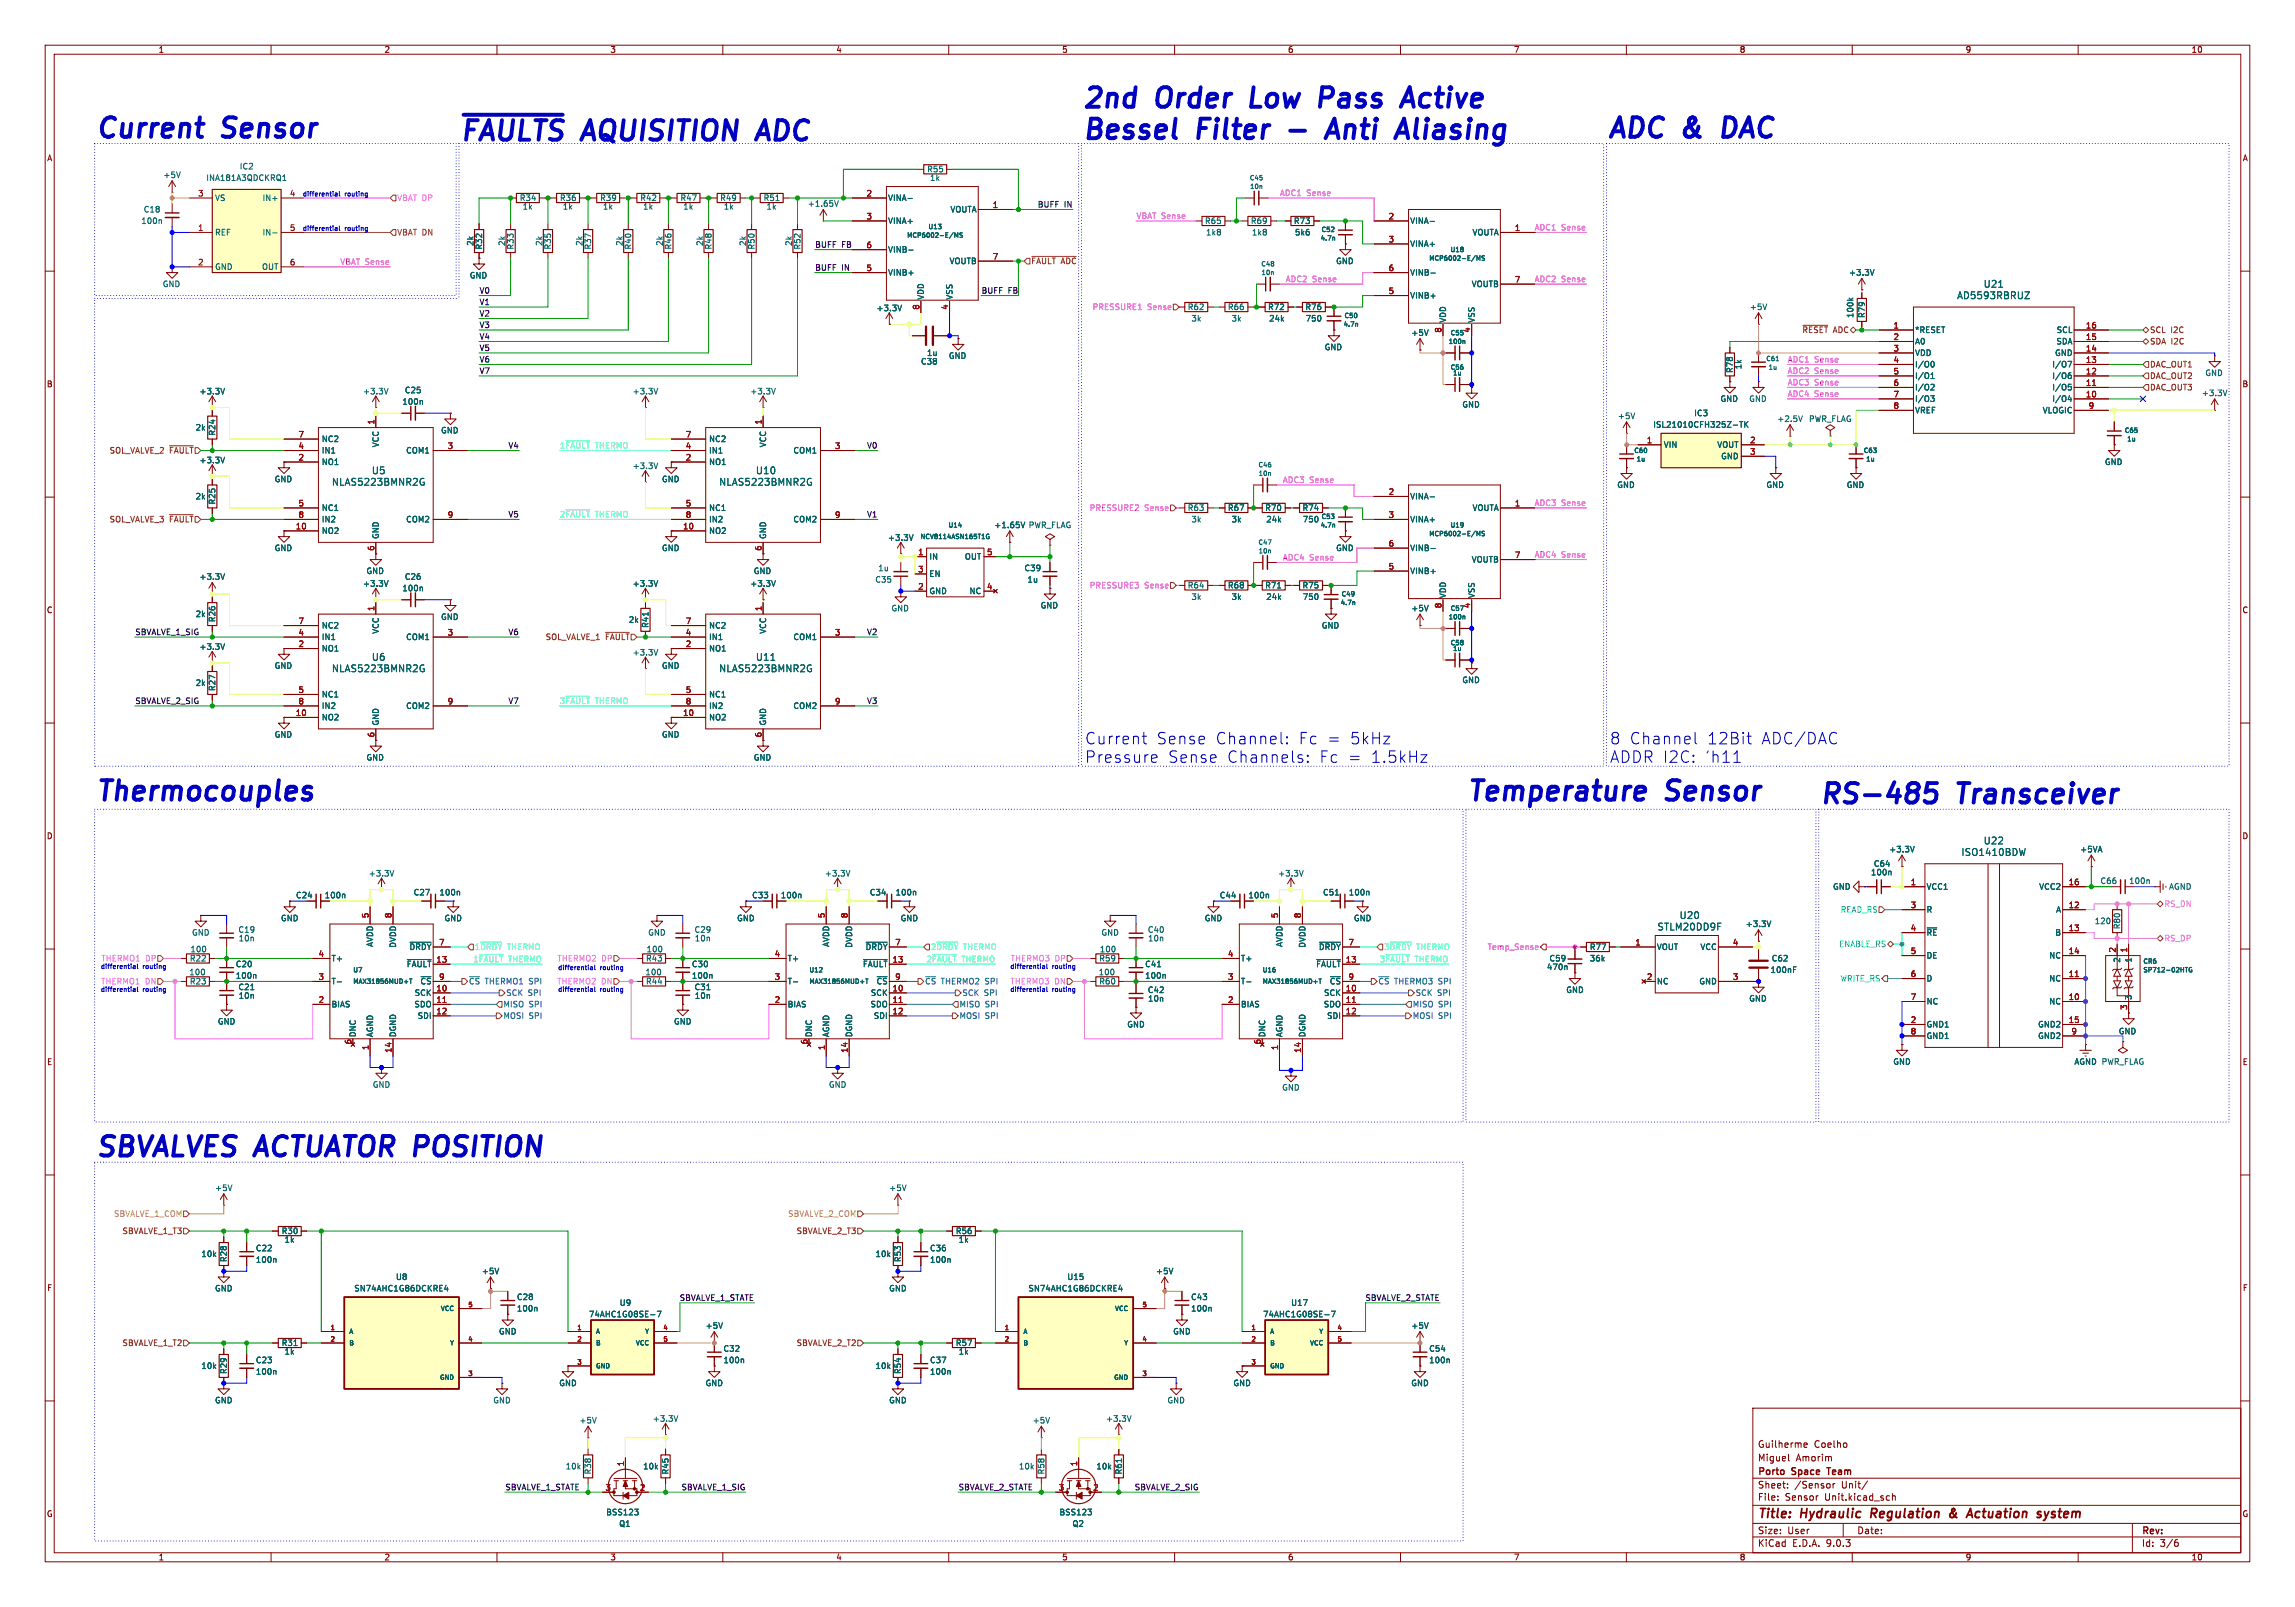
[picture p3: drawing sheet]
<svg xmlns="http://www.w3.org/2000/svg" width="508mm" height="356mm" viewBox="0 0 508 356" stroke-linecap="round" stroke-linejoin="round" font-family="sans-serif">
<defs><g id="words">
<g font-size="6" fill="#0000c2">
<text x="239.4" y="25.1">2nd</text>
<text x="256.3" y="25.1">Order</text>
<text x="278.8" y="25.1">Low</text>
<text x="295.8" y="25.1">Pass</text>
<text x="316" y="25.1">Active</text>
<text x="21" y="31.8">Current</text>
<text x="49.6" y="31.8">Sensor</text>
<text x="101.6" y="32.4">~{FAULTS}</text>
<text x="129.4" y="32.4">AQUISITION</text>
<text x="169.8" y="32.4">ADC</text>
<text x="239.4" y="32.1">Bessel</text>
<text x="265.4" y="32.1">Filter</text>
<text x="297.6" y="32.1">Anti</text>
<text x="314.8" y="32.1">Aliasing</text>
<text x="355.6" y="31.8">ADC &amp;</text>
<text x="383.3" y="31.8">DAC</text>
<text x="21" y="178.5">Thermocouples</text>
<text x="324.5" y="178.5">Temperature</text>
<text x="369.2" y="178.5">Sensor</text>
<text x="402.6" y="179.1">RS-485</text>
<text x="433.7" y="179.1">Transceiver</text>
<text x="21" y="257.2">SBVALVES ACTUATOR POSITION</text>
</g>
<g font-size="3.5" fill="#0000c2">
<text x="240" y="164.9">Current</text>
<text x="255.8" y="164.9">Sense</text>
<text x="268.8" y="164.9">Channel:</text>
<text x="287.2" y="164.9">Fc =</text>
<text x="298.4" y="164.9">5kHz</text>
<text x="356.2" y="164.9">8 Channel</text>
<text x="377.7" y="164.9">12Bit</text>
<text x="389.6" y="164.9">ADC/DAC</text>
<text x="240" y="169">Pressure</text>
<text x="258.4" y="169">Sense</text>
<text x="271.4" y="169">Channels:</text>
<text x="291.8" y="169">Fc =</text>
<text x="303" y="169">1.5kHz</text>
<text x="356.2" y="169">ADDR I2C:</text>
<text x="377.2" y="169">'h11</text>
</g>
<g font-size="2.8" fill="#840000">
<text x="389" y="336.5">Title:</text>
<text x="398.7" y="336.5">Hydraulic</text>
<text x="415" y="336.5">Regulation</text>
<text x="433.2" y="336.5">&amp;</text>
<text x="438" y="336.5">Actuation</text>
<text x="454.2" y="336.5">system</text>
</g>
<g font-size="2.1" fill="#006464">
<text x="439" y="63.9">U21</text>
<text x="433.1" y="66.4">AD5593RBRUZ</text>
<text x="73.4" y="107.7">NLAS5223BMNR2G</text>
<text x="82.2" y="105.1">U5</text>
<text x="159.1" y="107.7">NLAS5223BMNR2G</text>
<text x="167.2" y="105.1">U10</text>
<text x="73.4" y="148.9">NLAS5223BMNR2G</text>
<text x="82.2" y="146.4">U6</text>
<text x="159.1" y="148.9">NLAS5223BMNR2G</text>
<text x="167.2" y="146.4">U11</text>
<text x="434.1" y="189.6">ISO1410BDW</text>
<text x="439" y="187">U22</text>
<text x="371.7" y="203.6">U20</text>
<text x="366.8" y="206.1">STLM20DD9F</text>
</g>
<g font-size="2.1" fill="#840000">
<text x="389" y="323.6">Miguel</text>
<text x="389" y="320.6">Guilherme</text>
<text x="397.5" y="323.6">Amorim</text>
<text x="401.5" y="320.6">Coelho</text>
<text x="389" y="329.6">Sheet:</text>
<text x="389" y="326.8">Porto</text>
<text x="396.7" y="326.8">Space</text>
<text x="397.2" y="329.6">/Sensor</text>
<text x="405.2" y="326.8">Team</text>
<text x="407.7" y="329.6">Unit/</text>
<text x="389" y="332.3">File:</text>
<text x="395.1" y="332.3">Sensor</text>
<text x="404" y="332.3">Unit.kicad_sch</text>
<text x="389" y="339.7">Size:</text>
<text x="395.7" y="339.7">User</text>
<text x="411" y="339.7">Date:</text>
<text x="474" y="339.9">Rev:</text>
<text x="389" y="342.5">KiCad</text>
<text x="396.7" y="342.5">E.D.A.</text>
<text x="404.3" y="342.5">9.0.3</text>
<text x="474" y="342.5">Id:</text>
<text x="478.1" y="342.5">3/6</text>
</g>
<g font-size="1.8" fill="#840000">
<text x="35" y="11.9">1</text>
<text x="85" y="11.9">2</text>
<text x="135" y="11.9">3</text>
<text x="185" y="11.9">4</text>
<text x="235" y="11.9">5</text>
<text x="285" y="11.9">6</text>
<text x="335" y="11.9">7</text>
<text x="385" y="11.9">8</text>
<text x="435" y="11.9">9</text>
<text x="485" y="11.9">10</text>
<text x="10.3" y="35.9">A</text>
<text x="496.3" y="35.9">A</text>
<text x="10.3" y="85.9">B</text>
<text x="496.3" y="85.9">B</text>
<text x="10.3" y="135.9">C</text>
<text x="496.3" y="135.9">C</text>
<text x="10.3" y="185.9">D</text>
<text x="496.3" y="185.9">D</text>
<text x="10.3" y="235.9">E</text>
<text x="496.3" y="235.9">E</text>
<text x="10.3" y="285.9">F</text>
<text x="496.3" y="285.9">F</text>
<text x="10.3" y="335.9">G</text>
<text x="496.3" y="335.9">G</text>
<text x="35" y="345.5">1</text>
<text x="85" y="345.5">2</text>
<text x="135" y="345.5">3</text>
<text x="185" y="345.5">4</text>
<text x="235" y="345.5">5</text>
<text x="285" y="345.5">6</text>
<text x="335" y="345.5">7</text>
<text x="385" y="345.5">8</text>
<text x="435" y="345.5">9</text>
<text x="485" y="345.5">10</text>
</g>
<g font-size="1.8" fill="#006464">
<text x="36.1" y="39.6">+5V</text>
<text x="45.6" y="40.2">INA181A3QDCKRQ1</text>
<text x="53" y="37.7">IC2</text>
<text x="205.1" y="38.3">R55</text>
<text x="205.7" y="40.2">1k</text>
<text x="31.7" y="47.2">C18</text>
<text x="47.5" y="44.7">VS</text>
<text x="58" y="44.7">IN+</text>
<text x="114.9" y="44.7">R34</text>
<text x="115.6" y="46.6">1k</text>
<text x="123.8" y="44.7">R36</text>
<text x="124.5" y="46.6">1k</text>
<text x="132.7" y="44.7">R39</text>
<text x="133.4" y="46.6">1k</text>
<text x="141.6" y="44.7">R42</text>
<text x="142.2" y="46.6">1k</text>
<text x="150.5" y="44.7">R47</text>
<text x="151.1" y="46.6">1k</text>
<text x="159.3" y="44.7">R49</text>
<text x="160.1" y="46.6">1k</text>
<text x="168.9" y="44.7">R51</text>
<text x="169.6" y="46.6">1k</text>
<text x="178.7" y="45.9">+1.65V</text>
<text x="196.5" y="44.7">VINA-</text>
<text x="210.3" y="47.2">VOUTA</text>
<text x="31.2" y="49.8">100n</text>
<text x="47.5" y="52.3">REF</text>
<text x="58" y="52.3">IN-</text>
<text x="196.5" y="49.8">VINA+</text>
<text x="266.6" y="49.8">R65</text>
<text x="266.8" y="52.3">1k8</text>
<text x="276.8" y="49.8">R69</text>
<text x="277" y="52.3">1k8</text>
<text x="286.3" y="49.8">R73</text>
<text x="286.5" y="52.3">5k6</text>
<text x="312" y="49.8">VINA-</text>
<text x="325.8" y="52.3">VOUTA</text>
<text x="47.5" y="59.9">GND</text>
<text x="57.9" y="59.9">OUT</text>
<text x="105" y="54.5" transform="rotate(-90 105 54.5)">2k</text>
<text x="106.9" y="55.3" transform="rotate(-90 106.9 55.3)">R32</text>
<text x="112" y="54.5" transform="rotate(-90 112 54.5)">2k</text>
<text x="113.9" y="55.3" transform="rotate(-90 113.9 55.3)">R33</text>
<text x="120.2" y="54.5" transform="rotate(-90 120.2 54.5)">2k</text>
<text x="122.1" y="55.3" transform="rotate(-90 122.1 55.3)">R35</text>
<text x="129.1" y="54.5" transform="rotate(-90 129.1 54.5)">2k</text>
<text x="131" y="55.3" transform="rotate(-90 131 55.3)">R37</text>
<text x="138" y="54.5" transform="rotate(-90 138 54.5)">2k</text>
<text x="139.9" y="55.3" transform="rotate(-90 139.9 55.3)">R40</text>
<text x="146.9" y="54.5" transform="rotate(-90 146.9 54.5)">2k</text>
<text x="148.8" y="55.3" transform="rotate(-90 148.8 55.3)">R46</text>
<text x="155.8" y="54.5" transform="rotate(-90 155.8 54.5)">2k</text>
<text x="157.7" y="55.3" transform="rotate(-90 157.7 55.3)">R48</text>
<text x="165.3" y="54.5" transform="rotate(-90 165.3 54.5)">2k</text>
<text x="167.2" y="55.3" transform="rotate(-90 167.2 55.3)">R50</text>
<text x="175.5" y="54.5" transform="rotate(-90 175.5 54.5)">2k</text>
<text x="177.4" y="55.3" transform="rotate(-90 177.4 55.3)">R52</text>
<text x="196.5" y="56.1">VINB-</text>
<text x="210.1" y="58.6">VOUTB</text>
<text x="295.6" y="58.6">GND</text>
<text x="312" y="54.8">VINA+</text>
<text x="35.9" y="63.7">GND</text>
<text x="103.9" y="61.8">GND</text>
<text x="196.5" y="61.2">VINB+</text>
<text x="312" y="61.2">VINB-</text>
<text x="325.7" y="63.7">VOUTB</text>
<text x="409.2" y="61.2">+3.3V</text>
<text x="193.9" y="69.1">+3.3V</text>
<text x="204.7" y="66.4" transform="rotate(-90 204.7 66.4)">VDD</text>
<text x="211" y="66.4" transform="rotate(-90 211 66.4)">VSS</text>
<text x="262.8" y="68.8">R62</text>
<text x="263.6" y="71.3">3k</text>
<text x="271.7" y="68.8">R66</text>
<text x="272.5" y="71.3">3k</text>
<text x="280.6" y="68.8">R72</text>
<text x="280.8" y="71.3">24k</text>
<text x="288.8" y="68.8">R76</text>
<text x="288.9" y="71.3">750</text>
<text x="312" y="66.3">VINB+</text>
<text x="320.3" y="71.5" transform="rotate(-90 320.3 71.5)">VDD</text>
<text x="326.6" y="71.5" transform="rotate(-90 326.6 71.5)">VSS</text>
<text x="387.2" y="68.8">+5V</text>
<text x="410.4" y="70.5" transform="rotate(-90 410.4 70.5)">100k</text>
<text x="413" y="70.5" transform="rotate(-90 413 70.5)">R79</text>
<text x="293.1" y="77.7">GND</text>
<text x="312.3" y="74.5">+5V</text>
<text x="423.8" y="73.9">*RESET</text>
<text x="423.8" y="76.4">A0</text>
<text x="455.1" y="76.4">SDA</text>
<text x="455.1" y="73.9">SCL</text>
<text x="203.7" y="80.9">C38</text>
<text x="205.1" y="79">1u</text>
<text x="209.9" y="79.6">GND</text>
<text x="383.8" y="82.6" transform="rotate(-90 383.8 82.6)">R78</text>
<text x="385.7" y="81.8" transform="rotate(-90 385.7 81.8)">1k</text>
<text x="423.8" y="79">VDD</text>
<text x="423.8" y="81.5">I/O0</text>
<text x="454.2" y="81.5">I/O7</text>
<text x="454.8" y="79">GND</text>
<text x="488" y="83.4">GND</text>
<text x="44" y="87.5">+3.3V</text>
<text x="80.2" y="87.5">+3.3V</text>
<text x="88.9" y="89.8">100n</text>
<text x="89.5" y="87.2">C25</text>
<text x="139.9" y="87.5">+3.3V</text>
<text x="166" y="87.5">+3.3V</text>
<text x="380.7" y="89.1">GND</text>
<text x="387.1" y="89.1">GND</text>
<text x="423.8" y="84">I/O1</text>
<text x="423.8" y="86.6">I/O2</text>
<text x="423.8" y="89.1">I/O3</text>
<text x="454.2" y="84">I/O6</text>
<text x="454.2" y="86.6">I/O5</text>
<text x="454.2" y="89.1">I/O4</text>
<text x="487.3" y="87.9">+3.3V</text>
<text x="43.2" y="95.5">2k</text>
<text x="323.6" y="90.4">GND</text>
<text x="358" y="92.9">+5V</text>
<text x="365.8" y="94.8">ISL21010CFH325Z-TK</text>
<text x="374.9" y="92.3">IC3</text>
<text x="393.3" y="93.6">+2.5V</text>
<text x="400.3" y="93.6">PWR_FLAG</text>
<text x="423.8" y="91.7">VREF</text>
<text x="452.1" y="91.7">VLOGIC</text>
<text x="47.9" y="96.5" transform="rotate(-90 47.9 96.5)">R24</text>
<text x="71.1" y="98">NC2</text>
<text x="71.1" y="100.6">IN1</text>
<text x="84" y="99.1" transform="rotate(-90 84 99.1)">VCC</text>
<text x="89.8" y="100.6">COM1</text>
<text x="97.5" y="96.1">GND</text>
<text x="156.8" y="98">NC2</text>
<text x="156.8" y="100.6">IN1</text>
<text x="169.8" y="99.1" transform="rotate(-90 169.8 99.1)">VCC</text>
<text x="175.5" y="100.6">COM1</text>
<text x="368.2" y="99.3">VIN</text>
<text x="380" y="99.3">VOUT</text>
<text x="380.9" y="101.8">GND</text>
<text x="44" y="102.7">+3.3V</text>
<text x="60.7" y="106.9">GND</text>
<text x="71.1" y="103.1">NO1</text>
<text x="139.9" y="104">+3.3V</text>
<text x="146.4" y="106.9">GND</text>
<text x="156.8" y="103.1">NO1</text>
<text x="465.8" y="103.1">GND</text>
<text x="43.2" y="110.7">2k</text>
<text x="47.9" y="111.8" transform="rotate(-90 47.9 111.8)">R25</text>
<text x="71.1" y="113.3">NC1</text>
<text x="156.8" y="113.3">NC1</text>
<text x="262.8" y="113.3">R63</text>
<text x="271.7" y="113.3">R67</text>
<text x="279.9" y="113.3">R70</text>
<text x="288.2" y="113.3">R74</text>
<text x="312" y="110.7">VINA-</text>
<text x="325.8" y="113.3">VOUTA</text>
<text x="357.9" y="108.2">GND</text>
<text x="390.9" y="108.2">GND</text>
<text x="408.7" y="108.2">GND</text>
<text x="71.1" y="115.8">IN2</text>
<text x="71.1" y="118.3">NO2</text>
<text x="84" y="119.4" transform="rotate(-90 84 119.4)">GND</text>
<text x="89.8" y="115.8">COM2</text>
<text x="156.8" y="115.8">IN2</text>
<text x="156.8" y="118.3">NO2</text>
<text x="169.8" y="119.4" transform="rotate(-90 169.8 119.4)">GND</text>
<text x="175.5" y="115.8">COM2</text>
<text x="196.4" y="119.9">+3.3V</text>
<text x="220" y="117.1">+1.65V</text>
<text x="227.6" y="117.1">PWR_FLAG</text>
<text x="263.6" y="115.8">3k</text>
<text x="272.5" y="115.8">3k</text>
<text x="280.2" y="115.8">24k</text>
<text x="288.3" y="115.8">750</text>
<text x="312" y="115.8">VINA+</text>
<text x="60.7" y="122.1">GND</text>
<text x="146.4" y="122.1">GND</text>
<text x="205.6" y="124.1">IN</text>
<text x="213.5" y="124.1">OUT</text>
<text x="295.6" y="122.1">GND</text>
<text x="312" y="122.1">VINB-</text>
<text x="325.7" y="124.7">VOUTB</text>
<text x="44" y="128.5">+3.3V</text>
<text x="80.2" y="130">+3.3V</text>
<text x="81" y="127.2">GND</text>
<text x="88.9" y="131">100n</text>
<text x="89.5" y="128.5">C26</text>
<text x="139.9" y="130">+3.3V</text>
<text x="166" y="130">+3.3V</text>
<text x="166.7" y="127.2">GND</text>
<text x="193.6" y="129.1">C35</text>
<text x="194.3" y="126.6">1u</text>
<text x="205.6" y="127.9">EN</text>
<text x="205.6" y="131.7">GND</text>
<text x="214.5" y="131.7">NC</text>
<text x="226.7" y="126.6">C39</text>
<text x="227.3" y="129.1">1u</text>
<text x="262.8" y="130.4">R64</text>
<text x="271.7" y="130.4">R68</text>
<text x="279.9" y="130.4">R71</text>
<text x="288.2" y="130.4">R75</text>
<text x="312" y="127.2">VINB+</text>
<text x="43.2" y="136.8">2k</text>
<text x="47.9" y="137.8" transform="rotate(-90 47.9 137.8)">R26</text>
<text x="97.5" y="137.4">GND</text>
<text x="197.2" y="135.5">GND</text>
<text x="230.2" y="134.8">GND</text>
<text x="263.6" y="132.9">3k</text>
<text x="272.5" y="132.9">3k</text>
<text x="280.2" y="132.9">24k</text>
<text x="288.3" y="132.9">750</text>
<text x="312.3" y="135.5">+5V</text>
<text x="320.3" y="132.5" transform="rotate(-90 320.3 132.5)">VDD</text>
<text x="326.6" y="132.5" transform="rotate(-90 326.6 132.5)">VSS</text>
<text x="44" y="144">+3.3V</text>
<text x="71.1" y="139.3">NC2</text>
<text x="71.1" y="141.8">IN1</text>
<text x="84" y="140.4" transform="rotate(-90 84 140.4)">VCC</text>
<text x="89.8" y="141.8">COM1</text>
<text x="139.1" y="138">2k</text>
<text x="143.7" y="139.1" transform="rotate(-90 143.7 139.1)">R41</text>
<text x="156.8" y="139.3">NC2</text>
<text x="156.8" y="141.8">IN1</text>
<text x="169.8" y="140.4" transform="rotate(-90 169.8 140.4)">VCC</text>
<text x="175.5" y="141.8">COM1</text>
<text x="292.5" y="139.3">GND</text>
<text x="60.7" y="148.2">GND</text>
<text x="71.1" y="144.4">NO1</text>
<text x="139.9" y="145.3">+3.3V</text>
<text x="146.4" y="148.2">GND</text>
<text x="156.8" y="144.4">NO1</text>
<text x="43.2" y="152">2k</text>
<text x="47.9" y="153" transform="rotate(-90 47.9 153)">R27</text>
<text x="71.1" y="154.5">NC1</text>
<text x="156.8" y="154.5">NC1</text>
<text x="323.6" y="151.4">GND</text>
<text x="71.1" y="157.1">IN2</text>
<text x="71.1" y="159.6">NO2</text>
<text x="84" y="160.7" transform="rotate(-90 84 160.7)">GND</text>
<text x="89.8" y="157.1">COM2</text>
<text x="156.8" y="157.1">IN2</text>
<text x="156.8" y="159.6">NO2</text>
<text x="169.8" y="160.7" transform="rotate(-90 169.8 160.7)">GND</text>
<text x="175.5" y="157.1">COM2</text>
<text x="60.7" y="163.4">GND</text>
<text x="146.4" y="163.4">GND</text>
<text x="81" y="168.5">GND</text>
<text x="166.7" y="168.5">GND</text>
<text x="414.7" y="192">C64</text>
<text x="418.1" y="188.8">+3.3V</text>
<text x="460.3" y="188.8">+5VA</text>
<text x="81.5" y="194.2">+3.3V</text>
<text x="182.5" y="194.2">+3.3V</text>
<text x="282.8" y="194.2">+3.3V</text>
<text x="405.6" y="197.1">GND</text>
<text x="414" y="193.9">100n</text>
<text x="426.3" y="197.1">VCC1</text>
<text x="451.3" y="197.1">VCC2</text>
<text x="464.8" y="195.8">C66</text>
<text x="471.2" y="195.8">100n</text>
<text x="480" y="197.1">AGND</text>
<text x="65.4" y="199">C24</text>
<text x="71.8" y="199">100n</text>
<text x="91.4" y="198.3">C27</text>
<text x="97.2" y="198.3">100n</text>
<text x="166.4" y="199">C33</text>
<text x="172.7" y="199">100n</text>
<text x="192.4" y="198.3">C34</text>
<text x="198.1" y="198.3">100n</text>
<text x="269.9" y="199">C44</text>
<text x="276.2" y="199">100n</text>
<text x="292.7" y="198.3">C51</text>
<text x="298.5" y="198.3">100n</text>
<text x="426.3" y="202.2">R</text>
<text x="455" y="202.2">A</text>
<text x="42.4" y="207.2">GND</text>
<text x="52.7" y="206.6">C19</text>
<text x="52.7" y="208.5">10n</text>
<text x="62.1" y="204.1">GND</text>
<text x="82.8" y="209.6" transform="rotate(-90 82.8 209.6)">AVDD</text>
<text x="87.9" y="209.8" transform="rotate(-90 87.9 209.8)">DVDD</text>
<text x="98.3" y="204.1">GND</text>
<text x="143.4" y="207.2">GND</text>
<text x="153.6" y="206.6">C29</text>
<text x="153.7" y="208.5">10n</text>
<text x="163" y="204.1">GND</text>
<text x="183.7" y="209.6" transform="rotate(-90 183.7 209.6)">AVDD</text>
<text x="188.8" y="209.8" transform="rotate(-90 188.8 209.8)">DVDD</text>
<text x="199.2" y="204.1">GND</text>
<text x="243.7" y="207.2">GND</text>
<text x="254" y="206.6">C40</text>
<text x="254" y="208.5">10n</text>
<text x="266.6" y="204.1">GND</text>
<text x="284.1" y="209.6" transform="rotate(-90 284.1 209.6)">AVDD</text>
<text x="289.2" y="209.8" transform="rotate(-90 289.2 209.8)">DVDD</text>
<text x="299.6" y="204.1">GND</text>
<text x="386.3" y="205.3">+3.3V</text>
<text x="426.3" y="207.2">~{RE}</text>
<text x="454.8" y="207.2">B</text>
<text x="463.6" y="204.7">120</text>
<text x="469.5" y="205.7" transform="rotate(-90 469.5 205.7)">R80</text>
<text x="41.9" y="213">R22</text>
<text x="42" y="210.9">100</text>
<text x="52.1" y="214.2">C20</text>
<text x="73.3" y="213">T+</text>
<text x="89.9" y="214.2">~{FAULT}</text>
<text x="90.5" y="210.4">~{DRDY}</text>
<text x="142.9" y="213">R43</text>
<text x="143" y="210.9">100</text>
<text x="153" y="214.2">C30</text>
<text x="174.2" y="213">T+</text>
<text x="190.9" y="214.2">~{FAULT}</text>
<text x="191.5" y="210.4">~{DRDY}</text>
<text x="243.2" y="213">R59</text>
<text x="243.3" y="210.9">100</text>
<text x="253.4" y="214.2">C41</text>
<text x="274.6" y="213">T+</text>
<text x="291.2" y="214.2">~{FAULT}</text>
<text x="291.8" y="210.4">~{DRDY}</text>
<text x="342.3" y="214.9">470n</text>
<text x="342.9" y="213">C59</text>
<text x="351.8" y="213">36k</text>
<text x="351.8" y="210.4">R77</text>
<text x="366.6" y="210.4">VOUT</text>
<text x="376.3" y="210.4">VCC</text>
<text x="391.8" y="215.5">100nF</text>
<text x="392.1" y="213">C62</text>
<text x="426.3" y="212.3">DE</text>
<text x="453.5" y="212.3">NC</text>
<text x="469.5" y="213.1" transform="rotate(-90 469.5 213.1)">2</text>
<text x="472" y="213.1" transform="rotate(-90 472 213.1)">1</text>
<text x="41.8" y="216">100</text>
<text x="41.9" y="218">R23</text>
<text x="52.1" y="216.8">100n</text>
<text x="52.7" y="219.3">C21</text>
<text x="52.7" y="221.2">10n</text>
<text x="73.3" y="218">T-</text>
<text x="91.7" y="220.6">SCK</text>
<text x="92.9" y="218">~{CS}</text>
<text x="142.8" y="216">100</text>
<text x="142.9" y="218">R44</text>
<text x="153" y="216.8">100n</text>
<text x="153.6" y="219.3">C31</text>
<text x="153.7" y="221.2">10n</text>
<text x="174.2" y="218">T-</text>
<text x="192.6" y="220.6">SCK</text>
<text x="193.9" y="218">~{CS}</text>
<text x="243.1" y="216">100</text>
<text x="243.2" y="218">R60</text>
<text x="253.4" y="216.8">100n</text>
<text x="254" y="219.9">C42</text>
<text x="254" y="221.8">10n</text>
<text x="274.6" y="218">T-</text>
<text x="293" y="220.6">SCK</text>
<text x="294.2" y="218">~{CS}</text>
<text x="346.6" y="219.9">GND</text>
<text x="366.6" y="218">NC</text>
<text x="376" y="218">GND</text>
<text x="387.1" y="221.8">GND</text>
<text x="426.3" y="217.4">D</text>
<text x="453.5" y="217.4">NC</text>
<text x="472" y="221.4" transform="rotate(-90 472 221.4)">3</text>
<text x="48.1" y="226.9">GND</text>
<text x="73.3" y="223.1">BIAS</text>
<text x="91.6" y="223.1">SDO</text>
<text x="92.3" y="225.7">SDI</text>
<text x="149.1" y="226.9">GND</text>
<text x="174.2" y="223.1">BIAS</text>
<text x="192.6" y="223.1">SDO</text>
<text x="193.3" y="225.7">SDI</text>
<text x="249.4" y="227.6">GND</text>
<text x="274.6" y="223.1">BIAS</text>
<text x="292.9" y="223.1">SDO</text>
<text x="293.6" y="225.7">SDI</text>
<text x="426.3" y="227.6">GND1</text>
<text x="426.3" y="222.5">NC</text>
<text x="451" y="227.6">GND2</text>
<text x="453.5" y="222.5">NC</text>
<text x="79" y="229.6" transform="rotate(-90 79 229.6)">DNC</text>
<text x="82.8" y="229.6" transform="rotate(-90 82.8 229.6)">AGND</text>
<text x="87.9" y="229.6" transform="rotate(-90 87.9 229.6)">DGND</text>
<text x="179.9" y="229.6" transform="rotate(-90 179.9 229.6)">DNC</text>
<text x="183.7" y="229.6" transform="rotate(-90 183.7 229.6)">AGND</text>
<text x="188.8" y="229.6" transform="rotate(-90 188.8 229.6)">DGND</text>
<text x="280.3" y="229.6" transform="rotate(-90 280.3 229.6)">DNC</text>
<text x="284.1" y="229.6" transform="rotate(-90 284.1 229.6)">AGND</text>
<text x="289.2" y="229.6" transform="rotate(-90 289.2 229.6)">DGND</text>
<text x="426.3" y="230.1">GND1</text>
<text x="451" y="230.1">GND2</text>
<text x="468.9" y="229.1">GND</text>
<text x="419" y="235.8">GND</text>
<text x="459.1" y="235.8">AGND PWR_FLAG</text>
<text x="459.1" y="235.8">AGND</text>
<text x="82.4" y="240.9">GND</text>
<text x="183.4" y="240.9">GND</text>
<text x="283.7" y="241.5">GND</text>
<text x="47.5" y="263.8">+5V</text>
<text x="196.7" y="263.8">+5V</text>
<text x="62.2" y="273.3">R30</text>
<text x="62.9" y="275.2">1k</text>
<text x="211.5" y="273.3">R56</text>
<text x="212.1" y="275.2">1k</text>
<text x="44.5" y="278.4">10k</text>
<text x="50.4" y="279.4" transform="rotate(-90 50.4 279.4)">R28</text>
<text x="56.5" y="279.6">100n</text>
<text x="56.5" y="277.1">C22</text>
<text x="193.7" y="278.4">10k</text>
<text x="199.6" y="279.4" transform="rotate(-90 199.6 279.4)">R53</text>
<text x="205.7" y="279.6">100n</text>
<text x="205.7" y="277.1">C36</text>
<text x="47.5" y="286">GND</text>
<text x="78.3" y="286">SN74AHC1G86DCKRE4</text>
<text x="87.5" y="283.4">U8</text>
<text x="106.5" y="282.2">+5V</text>
<text x="114.3" y="287.9">C28</text>
<text x="196.7" y="286">GND</text>
<text x="227.5" y="286">SN74AHC1G86DCKRE4</text>
<text x="236.1" y="283.4">U15</text>
<text x="255.8" y="282.2">+5V</text>
<text x="263.5" y="287.9">C43</text>
<text x="114.3" y="290.4">100n</text>
<text x="130.3" y="291.7">74AHC1G08SE-7</text>
<text x="137.1" y="289.2">U9</text>
<text x="263.5" y="290.4">100n</text>
<text x="279.5" y="291.7">74AHC1G08SE-7</text>
<text x="285.7" y="289.2">U17</text>
<text x="62.2" y="298">R31</text>
<text x="62.9" y="299.9">1k</text>
<text x="110.3" y="295.5">GND</text>
<text x="156.1" y="294.2">+5V</text>
<text x="160" y="299.3">C32</text>
<text x="211.5" y="298">R57</text>
<text x="212.1" y="299.9">1k</text>
<text x="259.6" y="295.5">GND</text>
<text x="312.3" y="294.2">+5V</text>
<text x="316.2" y="299.3">C54</text>
<text x="44.5" y="303.1">10k</text>
<text x="50.4" y="304.2" transform="rotate(-90 50.4 304.2)">R29</text>
<text x="56.5" y="304.4">100n</text>
<text x="56.5" y="301.9">C23</text>
<text x="160" y="301.9">100n</text>
<text x="193.7" y="303.1">10k</text>
<text x="199.6" y="304.2" transform="rotate(-90 199.6 304.2)">R54</text>
<text x="205.7" y="304.4">100n</text>
<text x="205.7" y="301.9">C37</text>
<text x="316.2" y="301.9">100n</text>
<text x="47.5" y="310.7">GND</text>
<text x="109.1" y="310.7">GND</text>
<text x="123.7" y="306.9">GND</text>
<text x="156.1" y="306.9">GND</text>
<text x="196.7" y="310.7">GND</text>
<text x="258.3" y="310.7">GND</text>
<text x="272.9" y="306.9">GND</text>
<text x="312.3" y="306.9">GND</text>
<text x="128.1" y="315.2">+5V</text>
<text x="144.4" y="314.8">+3.3V</text>
<text x="228.5" y="315.2">+5V</text>
<text x="244.7" y="314.8">+3.3V</text>
<text x="125.1" y="325.3">10k</text>
<text x="131" y="326.4" transform="rotate(-90 131 326.4)">R38</text>
<text x="142.2" y="325.3">10k</text>
<text x="148.2" y="326.4" transform="rotate(-90 148.2 326.4)">R45</text>
<text x="225.4" y="325.3">10k</text>
<text x="231.4" y="326.4" transform="rotate(-90 231.4 326.4)">R58</text>
<text x="242.6" y="325.3">10k</text>
<text x="248.5" y="326.4" transform="rotate(-90 248.5 326.4)">R61</text>
<text x="134.1" y="335.5">BSS123</text>
<text x="234.4" y="335.5">BSS123</text>
<text x="136.9" y="338">Q1</text>
<text x="237.3" y="338">Q2</text>
</g>
<g font-size="1.8" fill="#a90000">
<text x="43.7" y="43.6">3</text>
<text x="64.1" y="43.6">4</text>
<text x="191.7" y="43.6">2</text>
<text x="219.6" y="46.1">1</text>
<text x="43.7" y="51.2">1</text>
<text x="64.1" y="51.2">5</text>
<text x="191.7" y="48.6">3</text>
<text x="307.3" y="48.6">2</text>
<text x="307.3" y="53.7">3</text>
<text x="335.2" y="51.2">1</text>
<text x="43.7" y="58.8">2</text>
<text x="64.1" y="58.8">6</text>
<text x="191.7" y="55">6</text>
<text x="219.6" y="57.5">7</text>
<text x="191.7" y="60.1">5</text>
<text x="307.3" y="60.1">6</text>
<text x="307.3" y="65.2">5</text>
<text x="335.2" y="62.6">7</text>
<text x="203.6" y="68.7" transform="rotate(-90 203.6 68.7)">8</text>
<text x="209.9" y="68.7" transform="rotate(-90 209.9 68.7)">4</text>
<text x="319.2" y="73.7" transform="rotate(-90 319.2 73.7)">8</text>
<text x="325.5" y="73.7" transform="rotate(-90 325.5 73.7)">4</text>
<text x="419" y="72.8">1</text>
<text x="419" y="75.3">2</text>
<text x="419" y="77.9">3</text>
<text x="461.6" y="72.8">16</text>
<text x="461.6" y="75.3">15</text>
<text x="461.6" y="77.9">14</text>
<text x="419" y="80.4">4</text>
<text x="419" y="82.9">5</text>
<text x="461.6" y="80.4">13</text>
<text x="461.6" y="82.9">12</text>
<text x="419" y="85.5">6</text>
<text x="419" y="88">7</text>
<text x="461.6" y="85.5">11</text>
<text x="461.6" y="88">10</text>
<text x="82.9" y="94.1" transform="rotate(-90 82.9 94.1)">1</text>
<text x="168.7" y="94.1" transform="rotate(-90 168.7 94.1)">1</text>
<text x="419" y="90.6">8</text>
<text x="462.2" y="90.6">9</text>
<text x="66" y="96.9">7</text>
<text x="66" y="99.4">4</text>
<text x="66" y="102">2</text>
<text x="99" y="99.4">3</text>
<text x="151.7" y="96.9">7</text>
<text x="151.7" y="99.4">4</text>
<text x="151.7" y="102">2</text>
<text x="184.7" y="99.4">3</text>
<text x="364.4" y="98.2">1</text>
<text x="387.3" y="98.2">2</text>
<text x="387.3" y="100.7">3</text>
<text x="66" y="112.1">5</text>
<text x="151.7" y="112.1">5</text>
<text x="307.3" y="109.6">2</text>
<text x="335.2" y="112.1">1</text>
<text x="65.4" y="117.2">10</text>
<text x="66" y="114.7">8</text>
<text x="99" y="114.7">9</text>
<text x="151.1" y="117.2">10</text>
<text x="151.7" y="114.7">8</text>
<text x="184.7" y="114.7">9</text>
<text x="307.3" y="114.7">3</text>
<text x="82.9" y="122" transform="rotate(-90 82.9 122)">6</text>
<text x="168.7" y="122" transform="rotate(-90 168.7 122)">6</text>
<text x="203.1" y="122.9">1</text>
<text x="218.4" y="122.9">5</text>
<text x="307.3" y="121">6</text>
<text x="335.2" y="123.6">7</text>
<text x="203.1" y="126.7">3</text>
<text x="203.1" y="130.6">2</text>
<text x="218.4" y="130.6">4</text>
<text x="307.3" y="126.1">5</text>
<text x="82.9" y="135.3" transform="rotate(-90 82.9 135.3)">1</text>
<text x="168.7" y="135.3" transform="rotate(-90 168.7 135.3)">1</text>
<text x="319.2" y="134.7" transform="rotate(-90 319.2 134.7)">8</text>
<text x="325.5" y="134.7" transform="rotate(-90 325.5 134.7)">4</text>
<text x="66" y="138.2">7</text>
<text x="66" y="140.7">4</text>
<text x="66" y="143.3">2</text>
<text x="99" y="140.7">3</text>
<text x="151.7" y="138.2">7</text>
<text x="151.7" y="140.7">4</text>
<text x="151.7" y="143.3">2</text>
<text x="184.7" y="140.7">3</text>
<text x="66" y="153.4">5</text>
<text x="66" y="156">8</text>
<text x="99" y="156">9</text>
<text x="151.7" y="153.4">5</text>
<text x="151.7" y="156">8</text>
<text x="184.7" y="156">9</text>
<text x="65.4" y="158.5">10</text>
<text x="151.1" y="158.5">10</text>
<text x="82.9" y="163.3" transform="rotate(-90 82.9 163.3)">6</text>
<text x="168.7" y="163.3" transform="rotate(-90 168.7 163.3)">6</text>
<text x="422.8" y="196">1</text>
<text x="457.8" y="196">16</text>
<text x="81.7" y="203.3" transform="rotate(-90 81.7 203.3)">5</text>
<text x="86.7" y="203.3" transform="rotate(-90 86.7 203.3)">8</text>
<text x="182.6" y="203.3" transform="rotate(-90 182.6 203.3)">5</text>
<text x="187.7" y="203.3" transform="rotate(-90 187.7 203.3)">8</text>
<text x="283" y="203.3" transform="rotate(-90 283 203.3)">5</text>
<text x="288" y="203.3" transform="rotate(-90 288 203.3)">8</text>
<text x="422.8" y="201">3</text>
<text x="457.8" y="201">12</text>
<text x="97.1" y="209.3">7</text>
<text x="198" y="209.3">7</text>
<text x="298.4" y="209.3">7</text>
<text x="361.9" y="209.3">1</text>
<text x="383.5" y="209.3">4</text>
<text x="422.8" y="206.1">4</text>
<text x="457.8" y="206.1">13</text>
<text x="70.4" y="211.8">4</text>
<text x="96.5" y="213.1">13</text>
<text x="171.4" y="211.8">4</text>
<text x="197.4" y="213.1">13</text>
<text x="271.7" y="211.8">4</text>
<text x="297.8" y="213.1">13</text>
<text x="422.8" y="211.2">5</text>
<text x="457.8" y="211.2">14</text>
<text x="468.4" y="210.9" transform="rotate(-90 468.4 210.9)">2</text>
<text x="470.9" y="210.9" transform="rotate(-90 470.9 210.9)">1</text>
<text x="70.4" y="216.9">3</text>
<text x="70.4" y="222">2</text>
<text x="96.5" y="219.5">10</text>
<text x="96.5" y="222">11</text>
<text x="97.1" y="216.9">9</text>
<text x="171.4" y="216.9">3</text>
<text x="171.4" y="222">2</text>
<text x="197.4" y="219.5">10</text>
<text x="197.4" y="222">11</text>
<text x="198" y="216.9">9</text>
<text x="271.7" y="216.9">3</text>
<text x="271.7" y="222">2</text>
<text x="297.8" y="219.5">10</text>
<text x="297.8" y="222">11</text>
<text x="298.4" y="216.9">9</text>
<text x="364.4" y="216.9">2</text>
<text x="383.5" y="216.9">3</text>
<text x="422.8" y="216.3">6</text>
<text x="422.8" y="221.4">7</text>
<text x="457.8" y="216.3">11</text>
<text x="457.8" y="221.4">10</text>
<text x="96.5" y="224.5">12</text>
<text x="197.4" y="224.5">12</text>
<text x="297.8" y="224.5">12</text>
<text x="422.8" y="226.4">2</text>
<text x="457.8" y="226.4">15</text>
<text x="470.9" y="223.6" transform="rotate(-90 470.9 223.6)">3</text>
<text x="77.9" y="231.2" transform="rotate(-90 77.9 231.2)">6</text>
<text x="81.7" y="232.5" transform="rotate(-90 81.7 232.5)">1</text>
<text x="86.7" y="233.1" transform="rotate(-90 86.7 233.1)">14</text>
<text x="178.8" y="231.2" transform="rotate(-90 178.8 231.2)">6</text>
<text x="182.6" y="232.5" transform="rotate(-90 182.6 232.5)">1</text>
<text x="187.7" y="233.1" transform="rotate(-90 187.7 233.1)">14</text>
<text x="279.1" y="231.2" transform="rotate(-90 279.1 231.2)">6</text>
<text x="283" y="232.5" transform="rotate(-90 283 232.5)">1</text>
<text x="288" y="233.1" transform="rotate(-90 288 233.1)">14</text>
<text x="422.8" y="229">8</text>
<text x="458.4" y="229">9</text>
<text x="133.9" y="329.9">3</text>
<text x="138.2" y="324.6" transform="rotate(-90 138.2 324.6)">1</text>
<text x="141.5" y="329.9">2</text>
<text x="234.2" y="329.9">3</text>
<text x="238.5" y="324.6" transform="rotate(-90 238.5 324.6)">1</text>
<text x="241.9" y="329.9">2</text>
</g>
<g font-size="1.8" fill="#ff74e0">
<text x="87.8" y="44.7">VBAT DP</text>
<text x="479" y="200.9">RS_DN</text>
<text x="479" y="208.5">RS_DP</text>
<text x="22.3" y="213">THERMO1 DP</text>
<text x="123.3" y="213">THERMO2 DP</text>
<text x="223.6" y="213">THERMO3 DP</text>
<text x="22.3" y="218">THERMO1 DN</text>
<text x="123.2" y="218">THERMO2 DN</text>
<text x="223.5" y="218">THERMO3 DN</text>
</g>
<g font-size="1.8" fill="#0f0f0f">
<text x="229.6" y="46">BUFF</text>
<text x="235.6" y="46">IN</text>
<text x="180.3" y="60">BUFF</text>
<text x="180.3" y="54.9">BUFF</text>
<text x="186.3" y="60">IN</text>
<text x="186.3" y="54.9">FB</text>
<text x="106" y="65.1">V0</text>
<text x="217.2" y="65.1">BUFF</text>
<text x="223.1" y="65.1">FB</text>
<text x="106" y="67.6">V1</text>
<text x="106" y="70.1">V2</text>
<text x="106" y="77.8">V5</text>
<text x="106" y="75.2">V4</text>
<text x="106" y="72.7">V3</text>
<text x="106" y="80.3">V6</text>
<text x="106" y="82.8">V7</text>
<text x="112.4" y="99.3">V4</text>
<text x="191.8" y="99.3">V0</text>
<text x="112.4" y="114.6">V5</text>
<text x="191.8" y="114.6">V1</text>
<text x="29.8" y="140.6">SBVALVE_1_SIG</text>
<text x="112.4" y="140.6">V6</text>
<text x="191.8" y="140.6">V2</text>
<text x="29.8" y="155.9">SBVALVE_2_SIG</text>
<text x="112.4" y="155.9">V7</text>
<text x="191.8" y="155.9">V3</text>
<text x="150.4" y="287.9">SBVALVE_1_STATE</text>
<text x="302.1" y="287.9">SBVALVE_2_STATE</text>
<text x="111.8" y="329.9">SBVALVE_1_STATE</text>
<text x="150.7" y="329.9">SBVALVE_1_SIG</text>
<text x="212.1" y="329.9">SBVALVE_2_STATE</text>
<text x="251.1" y="329.9">SBVALVE_2_SIG</text>
</g>
<g font-size="1.8" fill="#e200ff">
<text x="283.2" y="43.5">ADC1</text>
<text x="289.2" y="43.5">Sense</text>
<text x="251.5" y="48.5">VBAT Sense</text>
<text x="339.6" y="51.1">ADC1</text>
<text x="345.6" y="51.1">Sense</text>
<text x="75.2" y="58.7">VBAT Sense</text>
<text x="284.5" y="62.5">ADC2</text>
<text x="290.5" y="62.5">Sense</text>
<text x="339.6" y="62.5">ADC2</text>
<text x="345.6" y="62.5">Sense</text>
<text x="241.7" y="68.8">PRESSURE1</text>
<text x="254" y="68.8">Sense</text>
<text x="395.6" y="80.3">ADC1</text>
<text x="395.6" y="82.8">ADC2</text>
<text x="401.6" y="80.3">Sense</text>
<text x="401.6" y="82.8">Sense</text>
<text x="395.6" y="85.4">ADC3</text>
<text x="395.6" y="87.9">ADC4</text>
<text x="401.6" y="85.4">Sense</text>
<text x="401.6" y="87.9">Sense</text>
<text x="283.8" y="107">ADC3</text>
<text x="289.9" y="107">Sense</text>
<text x="241.1" y="113.3">PRESSURE2</text>
<text x="253.3" y="113.3">Sense</text>
<text x="339.6" y="112">ADC3</text>
<text x="345.6" y="112">Sense</text>
<text x="283.8" y="124.1">ADC4</text>
<text x="289.9" y="124.1">Sense</text>
<text x="339.6" y="123.5">ADC4</text>
<text x="345.6" y="123.5">Sense</text>
<text x="241.1" y="130.4">PRESSURE3</text>
<text x="253.3" y="130.4">Sense</text>
<text x="329.2" y="210.4">Temp_Sense</text>
</g>
<text font-size="1.8" fill="#a5402f" x="87.8" y="52.3">VBAT DN</text>
<g font-size="1.8" fill="#725600">
<text x="228.2" y="58.6">~{FAULT ADC}</text>
<text x="398.8" y="73.9">~{RESET}</text>
<text x="405.8" y="73.9">ADC</text>
<text x="475.8" y="73.9">SCL I2C</text>
<text x="475.8" y="76.4">SDA I2C</text>
<text x="475.8" y="81.5">DAC_OUT1</text>
<text x="475.8" y="84">DAC_OUT2</text>
<text x="475.8" y="86.6">DAC_OUT3</text>
<text x="24.2" y="100.6">SOL_VALVE_2 ~{FAULT}</text>
<text x="24.2" y="115.8">SOL_VALVE_3 ~{FAULT}</text>
<text x="120.7" y="141.8">SOL_VALVE_1 ~{FAULT}</text>
<text x="27" y="273.3">SBVALVE_1_T3</text>
<text x="176.2" y="273.3">SBVALVE_2_T3</text>
<text x="27" y="298">SBVALVE_1_T2</text>
<text x="176.2" y="298">SBVALVE_2_T2</text>
</g>
<g font-size="1.8" fill="#2bffb6">
<text x="123.8" y="99.3">1~{FAULT}</text>
<text x="131.7" y="99.3">THERMO</text>
<text x="123.8" y="114.6">2~{FAULT}</text>
<text x="131.7" y="114.6">THERMO</text>
<text x="123.8" y="155.9">3~{FAULT}</text>
<text x="131.7" y="155.9">THERMO</text>
<text x="104.6" y="213">1~{FAULT}</text>
<text x="105" y="210.4">1~{DRDY}</text>
<text x="112.2" y="210.4">THERMO</text>
<text x="112.5" y="213">THERMO</text>
<text x="205" y="213">2~{FAULT}</text>
<text x="205.9" y="210.4">2~{DRDY}</text>
<text x="212.8" y="213">THERMO</text>
<text x="213.2" y="210.4">THERMO</text>
<text x="305.3" y="213">3~{FAULT}</text>
<text x="306.3" y="210.4">3~{DRDY}</text>
<text x="313.2" y="213">THERMO</text>
<text x="313.5" y="210.4">THERMO</text>
</g>
<g font-size="1.8" fill="#00d8af">
<text x="407.3" y="202.2">READ_RS</text>
<text x="407" y="209.8">ENABLE_RS</text>
<text x="407.3" y="217.4">WRITE_RS</text>
</g>
<g font-size="1.8" fill="#0077c2">
<text x="103.7" y="218">~{CS}</text>
<text x="107.3" y="218">THERMO1 SPI</text>
<text x="112" y="220.6">SCK</text>
<text x="116.9" y="220.6">SPI</text>
<text x="204.7" y="218">~{CS}</text>
<text x="208.3" y="218">THERMO2 SPI</text>
<text x="212.9" y="220.6">SCK</text>
<text x="217.8" y="220.6">SPI</text>
<text x="305" y="218">~{CS}</text>
<text x="308.6" y="218">THERMO3 SPI</text>
<text x="313.2" y="220.6">SCK</text>
<text x="318.2" y="220.6">SPI</text>
<text x="111.3" y="223.1">MISO</text>
<text x="111.3" y="225.7">MOSI</text>
<text x="117.1" y="223.1">SPI</text>
<text x="117.1" y="225.7">SPI</text>
<text x="212.3" y="225.7">MOSI</text>
<text x="212.3" y="223.1">MISO</text>
<text x="218" y="225.7">SPI</text>
<text x="218" y="223.1">SPI</text>
<text x="312.6" y="225.7">MOSI</text>
<text x="312.6" y="223.1">MISO</text>
<text x="318.4" y="225.7">SPI</text>
<text x="318.4" y="223.1">SPI</text>
</g>
<g font-size="1.8" fill="#deb12f">
<text x="25.1" y="269.5">SBVALVE_1_COM</text>
<text x="174.4" y="269.5">SBVALVE_2_COM</text>
</g>
<g font-size="1.4" fill="#006464">
<text x="276.5" y="40.1">C45</text>
<text x="276.6" y="42">10n</text>
<text x="200.7" y="52.8">MCP6002-E/MS</text>
<text x="205.4" y="50.9">U13</text>
<text x="292.2" y="53.4">4.7n</text>
<text x="292.4" y="51.5">C52</text>
<text x="279.1" y="59.2">C48</text>
<text x="316.2" y="57.9">MCP6002-E/MS</text>
<text x="321" y="56">U18</text>
<text x="279.1" y="61.1">10n</text>
<text x="297.5" y="70.6">C50</text>
<text x="297.3" y="72.5">4.7n</text>
<text x="320.5" y="76.3">100n</text>
<text x="321" y="74.4">C55</text>
<text x="321" y="82">C56</text>
<text x="321.5" y="83.3">1u</text>
<text x="390.8" y="80.1">C61</text>
<text x="391.4" y="82">1u</text>
<text x="470.2" y="96">C65</text>
<text x="361.6" y="100.4">C60</text>
<text x="412.4" y="100.4">C63</text>
<text x="470.7" y="97.9">1u</text>
<text x="278.4" y="103.6">C46</text>
<text x="278.5" y="105.5">10n</text>
<text x="362.1" y="102.3">1u</text>
<text x="412.9" y="102.3">1u</text>
<text x="203.6" y="119.5">NCV8114ASN165T1G</text>
<text x="209.8" y="116.9">U14</text>
<text x="292.2" y="116.9">4.7n</text>
<text x="292.4" y="115">C53</text>
<text x="316.2" y="118.8">MCP6002-E/MS</text>
<text x="321" y="116.9">U19</text>
<text x="278.4" y="120.8">C47</text>
<text x="278.5" y="122.7">10n</text>
<text x="296.7" y="134.1">4.7n</text>
<text x="296.8" y="132.2">C49</text>
<text x="320.5" y="137.3">100n</text>
<text x="321" y="135.4">C57</text>
<text x="321" y="143">C58</text>
<text x="321.5" y="144.2">1u</text>
<text x="78.1" y="215.4">U7</text>
<text x="179" y="215.4">U12</text>
<text x="279.4" y="215.4">U16</text>
<text x="474.3" y="213.5">CR6</text>
<text x="474.3" y="215.4">SP712-02HTG</text>
<text x="78.1" y="217.9">MAX31856MUD+T</text>
<text x="179" y="217.9">MAX31856MUD+T</text>
<text x="279.4" y="217.9">MAX31856MUD+T</text>
<text x="97.4" y="290.3">VCC</text>
<text x="246.7" y="290.3">VCC</text>
<text x="77.2" y="295.4">A</text>
<text x="77.2" y="297.9">B</text>
<text x="99.5" y="297.9">Y</text>
<text x="131.8" y="295.4">A</text>
<text x="131.8" y="297.9">B</text>
<text x="140.6" y="297.9">VCC</text>
<text x="142.6" y="295.4">Y</text>
<text x="226.4" y="295.4">A</text>
<text x="226.4" y="297.9">B</text>
<text x="248.7" y="297.9">Y</text>
<text x="281.1" y="295.4">A</text>
<text x="281.1" y="297.9">B</text>
<text x="289.8" y="297.9">VCC</text>
<text x="291.9" y="295.4">Y</text>
<text x="97.2" y="305.5">GND</text>
<text x="131.8" y="303">GND</text>
<text x="246.5" y="305.5">GND</text>
<text x="281.1" y="303">GND</text>
</g>
<g font-size="1.4" fill="#0000c2">
<text x="66.9" y="43.7">differential</text>
<text x="76.3" y="43.7">routing</text>
<text x="66.9" y="51.3">differential</text>
<text x="76.3" y="51.3">routing</text>
<text x="22.2" y="214.6">differential</text>
<text x="31.6" y="214.6">routing</text>
<text x="123.4" y="214.9">differential</text>
<text x="132.8" y="214.9">routing</text>
<text x="223.5" y="214.6">differential</text>
<text x="232.9" y="214.6">routing</text>
<text x="22.2" y="219.7">differential</text>
<text x="31.6" y="219.7">routing</text>
<text x="123.4" y="219.7">differential</text>
<text x="132.8" y="219.7">routing</text>
<text x="223.5" y="219.7">differential</text>
<text x="232.9" y="219.7">routing</text>
</g>
<g font-size="1.4" fill="#a90000">
<text x="103.5" y="289.3">5</text>
<text x="252.8" y="289.3">5</text>
<text x="73" y="294.4">1</text>
<text x="73" y="296.9">2</text>
<text x="103.5" y="296.9">4</text>
<text x="127.7" y="294.4">1</text>
<text x="127.7" y="296.9">2</text>
<text x="146.7" y="294.4">4</text>
<text x="146.7" y="296.9">5</text>
<text x="222.3" y="294.4">1</text>
<text x="222.3" y="296.9">2</text>
<text x="252.8" y="296.9">4</text>
<text x="276.9" y="294.4">1</text>
<text x="276.9" y="296.9">2</text>
<text x="295.9" y="294.4">4</text>
<text x="295.9" y="296.9">5</text>
<text x="103.5" y="304.5">3</text>
<text x="127.7" y="302">3</text>
<text x="252.8" y="304.5">3</text>
<text x="276.9" y="302">3</text>
</g>
</g></defs>
<g fill="none" stroke="#840000" stroke-width=".22">
<path d="M10 10h488v335.6h-488zM12 12h484v331.6h-484zM60 10v2M110 10v2M160 10v2M210 10v2M260 10v2M310 10v2M360 10v2M410 10v2M460 10v2M188.6 43.8h7.6"/>
<path d="M188.6 48.9h7.6M188.6 55.2h7.6M196.2 41.3h20.3v25.1h-20.3zM216.5 46.4h7.7M216.5 57.8h7.7M10 60h2M188.6 60.3h7.6M196.8 71.8h.1M196.8 69.2l-.7 1.3M196.8 69.2l.8 1.3M196.8 69.2v2.6M203.8 66.7v2.5"/>
<path d="M210.2 66.7v2.5M496 60h2M468 98.4v1.3h1.3l-1.3 1.3-1.3-1.3h1.3M468 98.4h.1M468 93.3v2.1M468 96.4v2M10 110h2M496 110h2M320 139.1h2.1M323.1 139.1h2M10 160h2M496 160h2"/>
<path d="M10 210h2M348.6 215.3v1.2h-1.3l1.3 1.3 1.3-1.3h-1.3M348.6 215.3h.1M348.6 210.2v2M348.6 213.2v2.1M349.9 209.6h1.3M356.2 209.6h1.3M358.8 209.6h7.6M363.5 216.8l.7 .8M363.9 217.2h2.5M364.2 216.8l-.7 .8M366.4 207h14v12.7h-14z"/>
<path d="M380.4 209.6h7.6M380.4 217.2h7.6M389.3 217.2v1.2h1.2l-1.2 1.3-1.3-1.3h1.3M389.3 217.2h.1M389.3 208.3h.1M389.3 205.7l-.8 1.3M389.3 205.7l.7 1.3M389.3 205.7v2.6M496 210h2M10 260h2M496 260h2M10 310h2"/>
<path d="M125.7 302.3v1.2h1.3l-1.3 1.3-1.2-1.3h1.2M125.7 302.3h.1M388 311.6h108v32h-108zM399.3 319.8l.7-.2v-.2l-.5-.1-.2 .2 .1 .7h.6M408.7 319.4v.7M496 310h2M388 337.1h108M388 333.1h108M388 327.1h108M393.5 331.8v.2M393.5 331.1v.1M395.7 329.1v.2"/>
<path d="M395.7 328.4v.1M395.9 321.8v1.3l.2 .2M402.3 331h.2M405.2 322.3l.2 .2v.8M405.7 328.3v1M406.2 328.3l-.5 .3M408 337.1v3M413.4 327.7l-1.3 1.9M418.1 331l.1 .1M418.2 331.9l-.1 .1M418.9 331.1l.2-.1 .4 .1v.9M418.9 330.5v1.5"/>
<path d="M472 337.1v6.5M60 343.6v2M110 343.6v2M160 343.6v2M210 343.6v2M260 343.6v2M310 343.6v2M360 343.6v2M388 340.1h108M410 343.6v2M460 343.6v2M481.6 341.3h.4l.2 .2-.1 .5-.5 .2"/>
<path d="M482 340.7l-.4 .1"/>
</g>
<path d="M414.4 333.8l-.3 2M432.6 334.4l-.8 .5a.52 .52 0 0 0-.1 .8 .52 .52 0 0 0 .8-.1M432.6 333.9l-.2-.1a.6 .6 0 0 0-.2 1.1l.4 .5M435.5 335.2h1M436.2 333.8l.4 2M452.6 334.5l.3 1.3M452.9 335.8l-.3 .5-.3 .2M453.5 334.5l-.6 1.3" fill="none" stroke="#840000" stroke-width=".4"/>
<path d="M466.5 95.4h3M323.1 137.5v3.1M347.1 213.2h3M404.3 324.8h.9" fill="none" stroke="#840000" stroke-width=".3"/>
<path d="M466.5 96.4h3M322.1 137.5v3.1M347.1 212.2h3" fill="none" stroke="#840000" stroke-width=".33"/>
<path d="M201 43.9h1M201.2 55.3h.9M211.3 52.5v-1l.4 .7 .3-.7v1M213 51.6h-.5a.42 .42 0 0 0 .5 .5l-.1 .4h-.4M199.6 67.5l-.5 1.3M324 136.3l.2 .2v.5M346.7 213.7l.2 .2v.7M392 203.8l-.4 1.2" fill="none" stroke="#006464" stroke-width=".22"/>
<path d="M351.2 208.5h5v2.1h-5z" fill="none" stroke="#840000" stroke-width=".25"/>
<path d="M130.8 292.1h14v12.1h-14z" fill="#ffffc2"/>
<path d="M130.8 292.1h14v12.1h-14z" fill="none" stroke="#840000" stroke-width=".41"/>
<g fill="none" stroke="#840000" stroke-width=".22">
<path d="M148 49.5v1.3M148 55.9v1.3M156.8 49.5v1.3M156.8 55.9v1.3M166.4 49.5v1.3M166.4 55.9v1.3M176.5 49.5v1.3M176.5 55.9v1.3M182.2 48.9h.1M182.2 46.4l-.7 1.2M182.2 46.4l.8 1.2M182.2 46.4v2.5"/>
<path d="M62.9 97.2h7.6M62.9 99.7h7.6M70.5 94.6h25.4v25.4h-25.4zM83.2 92.1v2.5M95.9 99.7h7.6M99.7 91.4v1.3h1.3l-1.3 1.3-1.3-1.3h1.3M99.7 91.4h.1M142.9 90.2h.1M142.9 87.6l-.8 1.3M142.9 87.6l.7 1.3M142.9 87.6v2.6M168.9 90.2h.1"/>
<path d="M168.9 87.6l-.8 1.3M168.9 87.6l.8 1.3M168.9 87.6v2.6M62.9 102.2h7.6M62.9 112.4h7.6M62.9 114.9h7.6M62.9 117.5h7.6M95.9 114.9h7.6M142.9 106.7h.1M142.9 104.1v2.6M142.9 104.1l-.8 1.3M142.9 104.1l.7 1.3"/>
<path d="M83.2 122.6v1.2h1.3l-1.3 1.3-1.3-1.3h1.3M83.2 122.6h.1M83.2 132.7h.1M83.2 120v2.6M83.2 130.2v2.5M83.2 130.2l-.8 1.2M83.2 130.2l.7 1.2M88.9 132.7h2M91.9 132.7h2.1M99.7 132.7v1.3h1.3l-1.3 1.3-1.3-1.3h1.3M99.7 132.7h.1M314.3 138.4h.1"/>
<path d="M314.3 135.9l-.7 1.3M314.3 135.9l.8 1.3M314.3 135.9v2.5M148.6 143.5v1.3h1.3l-1.3 1.3-1.3-1.3h1.3M148.6 143.5h.1M148.6 158.8v1.2h1.3l-1.3 1.3-1.3-1.3h1.3M148.6 158.8h.1M320 146.1h2.1M323.1 146.1h2M325.8 146.7v1.3h1.2l-1.2 1.2-1.3-1.2h1.3M325.8 146.7h.1M411.5 196.2v-1.3l-1.3 1.3 1.3 1.3v-1.3h1.2"/>
<path d="M412.7 196.2h.1M413.4 196.2h2M416.4 196.2h2.1M421 191.8h.1M421 196.2h5.1M421 189.2l-.8 1.3M421 189.2l.8 1.3M421 189.2v2.6M426.1 191.1h30.5v40.7h-30.5zM440.1 191.1v40.7M442.6 191.1v40.7M456.6 196.2h5"/>
<path d="M462.9 191.8h.1M462.9 189.2l-.7 1.3M462.9 189.2l.8 1.3M462.9 189.2v2.6M467.4 196.2h2M470.4 196.2h2M476.9 196.2h.1M476.9 196.2h1.3M478.2 194.9v2.6M478.8 195.6v1.3M421 211.5h5.1M421 201.3h5.1"/>
<path d="M421 216.5h5.1M421 206.4h5.1M456.6 211.5h5M456.6 201.3h5M456.6 216.5h5M456.6 206.4h5M466.1 211.5h7.6v10.1h-7.6zM467.9 217h1.5l-.8 1.6zM468.6 200v1.3M468.6 206.4v1.2M468.6 208.9v5.6M468.6 216v1"/>
<path d="M468.6 218.6v1.7h2.6M468.6 214.5l.8 1.5h-1.5zM469.6 218.3l-.2 .3h-1.5l-.3 .2M469.6 214.2l-.2 .3h-1.5l-.3 .3M470.4 217h1.5l-.7 1.6zM471.2 208.9v5.6M471.2 216v1M471.2 218.6v5.6M471.2 214.5l.7 1.5h-1.5zM472.2 214.2l-.3 .3h-1.5l-.2 .3M472.2 218.3l-.3 .3h-1.5l-.2 .2M421 231.1v1.3h1.3l-1.3 1.3-1.3-1.3h1.3"/>
<path d="M421 231.1h.1M421 221.6h5.1M421 226.7h5.1M421 229.2h5.1M456.6 221.6h5M456.6 226.7h5M456.6 229.2h5M460.4 232.4h2.5M461 233h1.3M461.5 233.7h.3M461.6 231.1h.1M461.6 231.1v1.3"/>
<path d="M469.9 230.5v1.3l1 .6-1 .6-1-.6 1-.6M469.9 230.5h.1M471.2 224.2v1.2h1.2l-1.2 1.3-1.3-1.3h1.3M471.2 224.2h.1M198.8 266.7h.1M198.8 264.2l-.8 1.2M198.8 264.2l.7 1.2M198.8 264.2v2.5M49.5 281.3v1.3h1.3l-1.3 1.2-1.2-1.2h1.2M49.5 281.3h.1M49.5 298.5v1.2M60.3 297.2h1.3"/>
<path d="M66.7 297.2h1.2M125.7 294.6h5.1M125.7 297.2h5.1M144.8 294.6h5.1M144.8 297.2h5.1M203.8 299.7v2.1M209.5 297.2h1.3M215.9 297.2h1.3M49.5 306.1v1.2h1.3l-1.3 1.3-1.2-1.3h1.2M49.5 306.1h.1M49.5 304.8v1.3M125.7 302.3h5.1"/>
<path d="M130.2 318.1h.1M130.2 315.6v2.5M130.2 315.6l-.8 1.3M130.2 315.6l.7 1.3M147.3 317.5h.1M147.3 315l-.7 1.2M147.3 315l.8 1.2M147.3 315v2.5M198.8 306.1v1.2h1.2l-1.2 1.3-1.3-1.3h1.3M198.8 306.1h.1M203.8 302.8v2M130.2 320.7v1.2"/>
<path d="M130.2 327v1.3M133.3 330.2h2.6M135.9 327.2h5.1M135.9 327.7h1M136.4 327.7v1.7h-.5v1.6h2M137.9 327.7h1M137.9 330.2v1.5M138.4 322.6v4.4M138.4 328.9v.5h2.6v1.6h-1.8M140 327.7h1M140.5 327.7v1.7M141 330.2h2.5"/>
<path d="M147.3 320.7v1.2M147.3 327v1.3"/>
</g>
<g fill="none" stroke="#006464" stroke-width=".22">
<path d="M184.7 44.4l.4 1.3 .5-1.3M145.6 85.9l-.4 1.3M171.6 85.9l-.4 1.3M93.3 105.9h.5M93.6 106.7h.3v.5l-.3 .2-.3-.1M145.6 102.4l-.4 1.3M85.9 128.5l-.4 1.2M93.3 129.9l.2 .2v.7M316.1 133.9l-.4 1.3M418.4 192.8l.2 .2v.6M423.7 187.3l-.4 1.2M448.3 187.8l-.4 1.5"/>
<path d="M475.6 194.7l.2 .2v.6M426.6 205.3h2.1M483.7 214.1h.6M485.1 214.1a.46 .46 0 0 0-.6 .5 .46 .46 0 0 0 .7 .4v-.3h-.2M200.6 262.2l-.5 1.3M65.1 297.8h.7M144 290.9h1M145.5 290.1h.8l-.5 1.3M132 313.6l-.4 1.3M150 313.3l-.4 1.2M210.1 303.3l.2 .1v.7M140.5 334h.8l-.5 .4"/>
<path d="M141 334.4l.3 .3v.3l-.3 .2"/>
</g>
<g fill="none" stroke="#840000" stroke-width=".25">
<path d="M146.9 50.8h2.1v5.1h-2.1zM155.8 50.8h2.1v5.1h-2.1zM165.4 50.8h2v5.1h-2zM175.5 50.8h2v5.1h-2zM467.6 201.3h2v5.1h-2zM48.5 299.7h2v5.1h-2zM61.6 296.2h5.1v2h-5.1zM210.8 296.2h5.1v2h-5.1zM129.2 321.9h2v5.1h-2zM146.3 321.9h2v5.1h-2z"/>
<circle cx="138.4" cy="328.9" r="3.8"/>
</g>
<path d="M90.9 131.2v3M322.1 144.5v3.1M416.4 194.7v3M470.4 194.7v3M202.3 301.8h3.1" fill="none" stroke="#840000" stroke-width=".3"/>
<path d="M91.9 131.2v3M323.1 144.5v3.1M415.4 194.7v3M469.4 194.7v3M202.3 302.8h3.1" fill="none" stroke="#840000" stroke-width=".33"/>
<path d="M459.3 216.1h.8" fill="none" stroke="#a90000" stroke-width=".22"/>
<g fill="#840000" stroke="#840000" stroke-width=".22">
<path d="M138.4 327.7l.5 1.2h-1z"/>
<path d="M137.9 331l1.3-.8v1.5z"/>
<circle cx="140.5" cy="329.4" r=".28"/>
<circle cx="135.9" cy="330.2" r=".28"/>
<circle cx="141" cy="330.2" r=".28"/>
</g>
<path d="M76.2 287h25.4v20.3h-25.4z" fill="#ffffc2"/>
<path d="M76.2 287h25.4v20.3h-25.4z" fill="none" stroke="#840000" stroke-width=".41"/>
<g fill="none" stroke="#840000" stroke-width=".22">
<path d="M297.8 54v1.2h1.3l-1.3 1.3-1.3-1.3h1.3M297.8 54h.1M295.3 67.9v2.1M295.3 71v2M320 85.1h2.1M323.1 85.1h2M360 98.4v2.1M405.1 95.3l1-.7-1-.6-1 .6 1 .7v1.2M405.1 96.5h.1M304.2 109.9h7.6M304.2 114.9h7.6M311.8 107.3h20.3v25.2h-20.3z"/>
<path d="M332.1 112.4h7.6M360 103.5v1.3h1.3l-1.3 1.2-1.2-1.2h1.2M360 103.5h.1M360 101.5v2M304.2 121.3h7.6M304.2 126.4h7.6M319.4 132.7v2.6M325.8 132.7v2.6M332.1 123.8h7.6M54.6 299.7v2.1M71.1 294.6h5.1M71.1 297.2h5.1"/>
<path d="M101.6 297.2h5.1M101.6 289.6h5.1M112.4 290.8v1.3h1.3l-1.3 1.3-1.3-1.3h1.3M112.4 290.8h.1M112.4 285.8v2M112.4 288.8v2M54.6 302.8v2M101.6 304.8h5.1M111.1 306.1v1.2h1.3l-1.3 1.3-1.2-1.3h1.2M111.1 306.1h.1"/>
</g>
<path d="M300.4 71.5l.1 .2v.5M316.6 110h.9M326.9 118.6v-1l.3 .7 .4-.7v1M328.6 117.6l-.5 .1a.42 .42 0 0 0 .5 .5l-.1 .3h-.5M316.7 121.4h1M98.7 284.4l-.3 .9h.8M99 284.8v.9M118.7 289.3l.2 .2v.6M60.9 303.3l.2 .1v.7" fill="none" stroke="#006464" stroke-width=".22"/>
<path d="M293.8 70h3M322.1 83.6v3M358.5 100.5h3.1M110.9 287.8h3M53.1 301.8h3" fill="none" stroke="#840000" stroke-width=".3"/>
<path d="M293.8 71h3M323.1 83.6v3M358.5 101.5h3.1M110.9 288.8h3M53.1 302.8h3" fill="none" stroke="#840000" stroke-width=".33"/>
<path d="M367.7 95.9h17.7v7.6h-17.7z" fill="#ffffc2"/>
<g fill="none" stroke="#840000" stroke-width=".25">
<path d="M266.1 47.9h5v2h-5zM276.2 47.9h5.1v2h-5.1zM285.7 47.9h5.1v2h-5.1zM262.3 66.9h5v2.1h-5zM271.1 66.9h5.1v2.1h-5.1zM280 66.9h5.1v2.1h-5.1zM288.3 66.9h5.1v2.1h-5.1zM381.9 78.1h2v5.1h-2zM411.1 66h2v5.1h-2zM367.7 95.9h17.7v7.6h-17.7zM262.3 111.4h5v2h-5zM271.1 111.4h5.1v2h-5.1z"/>
<path d="M279.4 111.4h5.1v2h-5.1zM287.7 111.4h5v2h-5zM262.3 128.5h5v2.1h-5zM271.1 128.5h5.1v2.1h-5.1zM279.4 128.5h5.1v2.1h-5.1zM287.7 128.5h5v2.1h-5zM142.2 211.1h5.1v2h-5.1zM242.6 216.2h5v2h-5zM242.6 211.1h5v2h-5zM48.5 275h2v5h-2zM197.7 299.7h2.1v5.1h-2.1z"/>
</g>
<g fill="none" stroke="#840000" stroke-width=".22">
<path d="M38.1 59.1v1.2h1.3l-1.3 1.3-1.3-1.3h1.3M38.1 59.1h.1M38.1 45.1v2M38.1 48.1v2.1M264.8 48.9h1.3M271.1 48.9h1.3M275 48.9h1.2M275.6 43.8h2M278.6 43.8h2.1M281.3 48.9h1.3M284.5 48.9h1.2M290.8 48.9h1.3"/>
<path d="M297.8 48.9v2M297.8 51.9v2.1M304.2 48.9h7.6M304.2 54h7.6M311.8 46.4h20.3v25.1h-20.3zM332.1 51.4h7.6M261 67.9h1.3M267.3 67.9h1.3M269.9 67.9h1.2M276.2 67.9h1.3M278.1 62.9h2.1M278.8 67.9h1.2"/>
<path d="M281.2 62.9h2M285.1 67.9h1.3M287 67.9h1.3M293.4 67.9h1.2M295.3 73v1.3h1.2l-1.2 1.3-1.3-1.3h1.3M295.3 73h.1M304.2 60.3h7.6M304.2 65.4h7.6M314.3 77.5h.1M314.3 74.9l-.7 1.3M314.3 74.9l.8 1.3M314.3 74.9v2.6"/>
<path d="M319.4 71.8v2.5M320 78.1h2.1M323.1 78.1h2M325.8 71.8v2.5M332.1 62.9h7.6M382.9 76.8v1.3M389.3 71.8h.1M389.3 69.2v2.6M389.3 78.1v2M389.3 69.2l-.8 1.3M389.3 69.2l.7 1.3M412.1 64.1h.1"/>
<path d="M412.1 61.6v2.5M412.1 64.8v1.2M412.1 71.1v1.3M412.1 61.6l-.7 1.3M412.1 61.6l.8 1.3M415.9 73h7.6M415.9 75.6h7.6M415.9 78.1h7.6M423.5 67.9h35.6v28h-35.6zM459.1 73h7.6M459.1 75.6h7.6M459.1 78.1h7.6"/>
<path d="M490.2 78.7v1.3h1.3l-1.3 1.3-1.3-1.3h1.3M490.2 78.7h.1M325.8 85.7v1.3h1.2l-1.2 1.3-1.3-1.3h1.3M325.8 85.7h.1M360 95.9h.1M360 93.3l-.7 1.3M360 93.3l.8 1.3M360 93.3v2.6M362.6 98.4h5.1M382.9 84.5v1.2h1.3l-1.3 1.3-1.3-1.3h1.3M382.9 84.5h.1M382.9 83.2v1.3"/>
<path d="M385.4 98.4h5.1M389.3 84.5v1.2h1.2l-1.2 1.3-1.3-1.3h1.3M389.3 84.5h.1M389.3 81.2v2M396.2 96.5h.1M396.2 94l-.7 1.3M396.2 94l.8 1.3M396.2 94v2.5M410.8 98.4v2.1M415.9 80.6h7.6M415.9 83.2h7.6M415.9 85.7h7.6"/>
<path d="M415.9 88.3h7.6M415.9 90.8h7.6M459.1 80.6h7.6M459.1 83.2h7.6M459.1 85.7h7.6M459.1 88.3h7.6M459.1 90.8h7.6M490.2 90.8h.1M490.2 88.3l-.7 1.2M490.2 88.3l.8 1.2M490.2 88.3v2.5M148.6 102.2v1.3h1.3l-1.3 1.3-1.3-1.3h1.3"/>
<path d="M148.6 102.2h.1M148.6 117.5v1.2h1.3l-1.3 1.3-1.3-1.3h1.3M148.6 117.5h.1M232.4 119.4l1-.7-1-.6-1 .6 1 .7v1.3M261 112.4h1.3M267.3 112.4h1.3M269.9 112.4h1.2M276.2 112.4h1.3M277.5 107.3h2M278.1 112.4h1.3M280.5 107.3h2.1M284.5 112.4h1.2"/>
<path d="M286.4 112.4h1.3M292.7 112.4h1.3M297.8 117.5v1.2h1.3l-1.3 1.3-1.3-1.3h1.3M297.8 117.5h.1M297.8 112.4v2M297.8 115.4v2.1M385.4 101h5.1M393.1 103.5v1.3h1.2l-1.2 1.2-1.3-1.2h1.3M393.1 103.5h.1M410.8 103.5v1.3h1.3l-1.3 1.2-1.2-1.2h1.2M410.8 103.5h.1M410.8 101.5v2"/>
<path d="M148.6 138.4h7.6M156.2 135.9h25.4v25.4h-25.4zM168.9 132.7h.1M168.9 130.2l-.8 1.2M168.9 130.2l.8 1.2M168.9 130.2v2.5M168.9 133.4v2.5M232.4 130.2v1.2h1.3l-1.3 1.3-1.3-1.3h1.3M232.4 130.2h.1M232.4 120.7h.1M232.4 124.5v2M232.4 127.5v2"/>
<path d="M261 129.5h1.3M267.3 129.5h1.3M269.9 129.5h1.2M276.2 129.5h1.3M277.5 124.5h2M278.1 129.5h1.3M280.5 124.5h2.1M284.5 129.5h1.2M286.4 129.5h1.3M292.7 129.5h1.3M294.6 134.6v1.3h1.3l-1.3 1.3-1.2-1.3h1.2M294.6 134.6h.1"/>
<path d="M294.6 129.5v2.1M294.6 132.6v2M148.6 141h7.6M148.6 143.5h7.6M148.6 153.7h7.6M148.6 156.2h7.6M148.6 158.8h7.6M181.6 141h7.6M181.6 156.2h7.6M83.2 163.8v1.3h1.3l-1.3 1.3-1.3-1.3h1.3M83.2 163.8h.1M168.9 163.8v1.3h1.3l-1.3 1.3-1.3-1.3h1.3"/>
<path d="M168.9 163.8h.1M168.9 161.3v2.5M268.6 199.4v1.3h1.3l-1.3 1.2-1.3-1.2h1.3M268.6 199.4h.1M272.4 199.4h2M275.5 199.4h2M285.7 196.9h.1M285.7 194.3l-.7 1.3M285.7 194.3l.8 1.3M285.7 194.3v2.6M294.6 199.4h2.1M297.7 199.4h2"/>
<path d="M301.6 199.4v1.3h1.3l-1.3 1.2-1.2-1.2h1.2M301.6 199.4h.1M141 212.1h1.2M147.3 212.1h1.3M151.1 217.2v2M241.3 212.1h1.3M241.3 217.2h1.3M245.7 202.6v1.2h1.3l-1.3 1.3-1.2-1.3h1.2M245.7 202.6h.1M247.6 212.1h1.3M247.6 217.2h1.3M251.5 204.5v2"/>
<path d="M251.5 207.5v2.1M251.5 212.1v2M251.5 215.1v2.1M251.5 217.8v2M270.5 212.1h3.8M270.5 217.2h3.8M274.3 204.5h22.9v25.4h-22.9zM283.2 200.7v3.8M288.3 200.7v3.8M297.2 217.2h3.8M297.2 209.6h3.8M297.2 213.4h3.8"/>
<path d="M297.2 219.7h3.8M389.3 209.6v2.7M389.3 214.4v2.8M151.1 222.3v1.2h1.3l-1.3 1.3-1.2-1.3h1.2M151.1 222.3h.1M151.1 220.2v2.1M185.4 236.2v1.3h1.3l-1.3 1.3-1.3-1.3h1.3M185.4 236.2h.1M251.5 222.9v1.3h1.2l-1.2 1.2-1.3-1.2h1.3M251.5 222.9h.1M251.5 220.9v2M270.5 222.3h3.8"/>
<path d="M283.2 229.9v3.8M288.3 229.9v3.8M297.2 222.3h3.8M297.2 224.8h3.8M49.5 273.7v1.3M49.5 280v1.3M108.6 285.1h.1M108.6 282.6l-.8 1.2M108.6 282.6l.7 1.2M108.6 282.6v2.5M158.1 297.2h.1M158.1 294.6l-.7 1.3"/>
<path d="M158.1 294.6l.8 1.3M158.1 294.6v4.6M198.8 298.5v1.2M158.1 302.3v1.2h1.3l-1.3 1.3-1.3-1.3h1.3M158.1 302.3h.1M158.1 300.2v2.1M198.8 304.8v1.3"/>
</g>
<g fill="none" stroke="#006464" stroke-width=".22">
<path d="M35.6 48.6l.1 .2v.7M295.3 52.5l.1 .1v.6M316.6 49h.9M326.9 57.6v-1l.3 .7 .4-.7v1M328.1 56.7a.42 .42 0 0 0 .5 .5l-.1 .4h-.5M328.1 56.6v.1M328.1 56.6h.5M414.8 59.6l-.4 1.3M316.1 73l-.4 1.2M316.7 60.4h1M324 75.3l.2 .2v.5M391.1 67.3l-.5 1.2"/>
<path d="M393.1 79.8h.6M409.3 66l.5 .4M410.2 66l-.5 .3M442.4 63.6h.9M448.2 64.6h1l-1 1.5h1M457.7 80h.9l-.6 1.2M361.9 91.4l-.5 1.3M383.7 94.1h.9M385.1 93.3h.7M385.4 93.3v1.3M386.2 93.3v1.3M386.4 93.8l.5 .8"/>
<path d="M386.9 93.3l-.7 .7M399 92l-.5 1.3M427.3 87.6h.8l-.4 .5 .4 .1v.4l-.2 .2h-.4M427.4 83.8h.7M427.4 82.9l.4-.4v1.3M427.6 80h.1a.68 .68 0 0 1 .4 .6 .68 .68 0 0 1-.4 .6h-.1M427.6 85l.4 .1 .1 .3-.8 .9h.8M457.8 85h.6M458 85.5h.3l.2 .3-.1 .4-.4 .1M458 83l.5 .2-.1 .4-.4 .2M458.1 87.5l-.3 .9h.8M458.4 82.5l-.4 .1"/>
<path d="M458.4 88v.8M492.9 86.3l-.4 1.3M295.3 116l.1 .1v.6M171.6 128.5l-.4 1.2M282.8 130.1h.7M299.7 133.1l.2 .2v.5M170.6 146.1h.9M179 147.2h.6M179.3 148h.3v.5l-.3 .2-.3-.1M280.6 197.9l.2 .1v.7M288.5 192.6l-.5 1.3M295.6 198.1h.7"/>
<path d="M302.9 197.2l.1 .2v.7M156.5 219h.7M256.2 213.9h.7M257.8 215.6l.2 .2v.7M275.9 217.3h1M291.4 212.3h5.3M291.9 216.6h.6M292.1 208.5h4.6M292.2 216.6v1M397 214.5h.4M397 213.9h.6M110.4 280.6l-.4 1.3"/>
<path d="M159.9 292.7l-.4 1.2M164.4 300.7l.2 .2v.7"/>
</g>
<g fill="none" stroke="#840000" stroke-width=".3">
<path d="M36.6 47.1h3M277.6 42.3v3M296.3 50.9h3M280.2 61.3v3.1M323.1 76.6v3M387.7 80.1h3.1M279.5 105.8v3M296.3 114.4h3M409.3 100.5h3.1M230.9 126.5h3M279.5 122.9v3.1M293.1 131.6h3.1"/>
<path d="M275.5 197.9v3M297.7 197.9v3M149.6 219.2h3.1M249.9 219.8h3.1M249.9 206.5h3.1M249.9 214.1h3.1M156.6 299.2h3"/>
</g>
<g fill="none" stroke="#840000" stroke-width=".33">
<path d="M36.6 48.1h3M278.6 42.3v3M296.3 51.9h3M281.2 61.3v3.1M322.1 76.6v3M387.7 81.2h3.1M280.5 105.8v3M296.3 115.4h3M409.3 101.5h3.1M230.9 127.5h3M280.5 122.9v3.1M293.1 132.6h3.1"/>
<path d="M274.4 197.9v3M296.7 197.9v3M249.9 207.5h3.1M249.9 215.1h3.1M149.6 220.2h3.1M249.9 220.9h3.1M156.6 300.2h3"/>
</g>
<path d="M387.2 212.6h4.1M387.2 214.1h4.1" fill="none" stroke="#840000" stroke-width=".51"/>
<path d="M463.2 85.3h.7M299.3 221.8h.8" fill="none" stroke="#a90000" stroke-width=".22"/>
<path d="M225.4 287h25.4v20.3h-25.4z" fill="#ffffc2"/>
<path d="M225.4 287h25.4v20.3h-25.4z" fill="none" stroke="#840000" stroke-width=".41"/>
<g fill="none" stroke="#840000" stroke-width=".22">
<path d="M106 57.2v1.2h1.3l-1.3 1.3-1.2-1.3h1.2M106 57.2h.1M106 49.5v1.3M106 55.9v1.3M113 43.8h1.3M113 49.5v1.3M113 55.9v1.3M119.4 43.8h1.2M139.1 49.5v1.3M139.1 55.9v1.3M139.7 43.8h1.3M146 43.8h1.3"/>
<path d="M201.9 74.3h2.8M206.8 74.3h2.7M212.1 74.9v1.3h1.3l-1.3 1.3-1.3-1.3h1.3M212.1 74.9h.1M148.6 97.2h7.6M148.6 99.7h7.6M156.2 94.6h25.4v25.4h-25.4zM168.9 92.1v2.5M181.6 99.7h7.6M148.6 102.2h7.6M148.6 112.4h7.6M148.6 114.9h7.6"/>
<path d="M148.6 117.5h7.6M181.6 114.9h7.6M223.5 117.5l-.7 1.2M223.5 117.5l.8 1.2M223.5 117.5v2.5M62.9 138.4h7.6M70.5 135.9h25.4v25.4h-25.4zM83.2 133.4v2.5M168.9 122.6v1.2h1.3l-1.3 1.3-1.3-1.3h1.3M168.9 122.6h.1M168.9 120v2.6M202.6 123.2h2.5"/>
<path d="M202.6 127h2.5M202.6 130.8h2.5M205.1 121.3h12.7v10.8h-12.7zM217.8 123.2h2.5M217.8 130.8h2.5M220 130.4l.7 .8M220.7 130.4l-.7 .8M223.5 120h.1M62.9 141h7.6M62.9 143.5h7.6M62.9 153.7h7.6M62.9 156.2h7.6"/>
<path d="M62.9 158.8h7.6M95.9 141h7.6M95.9 156.2h7.6M83.2 161.3v2.5M64.1 199.4v1.3h1.3l-1.3 1.2-1.2-1.2h1.2M64.1 199.4h.1M67.9 199.4h2.1M71 199.4h2M84.5 196.9h.1M84.5 194.3l-.8 1.3M84.5 194.3l.7 1.3M84.5 194.3v2.6"/>
<path d="M165.1 199.4v1.3h1.3l-1.3 1.2-1.3-1.2h1.3M165.1 199.4h.1M168.9 199.4h2M172 199.4h2M40 217.2h1.3M46.4 217.2h1.2M50.2 204.5v2M50.2 207.5v2.1M50.2 212.1v2M50.2 215.1v2.1M69.2 217.2h3.8M69.2 212.1h3.8"/>
<path d="M73 204.5h22.9v25.4h-22.9zM81.9 200.7v3.8M87 200.7v3.8M95.9 217.2h3.8M95.9 209.6h3.8M95.9 213.4h3.8M95.9 219.7h3.8M151.1 204.5v2M151.1 207.5v2.1M151.1 212.1v2M151.1 215.1v2.1M170.2 217.2h3.8"/>
<path d="M170.2 212.1h3.8M174 204.5h22.8v25.4h-22.8zM182.9 200.7v3.8M188 200.7v3.8M196.8 217.2h3.9M196.8 209.6h3.9M196.8 213.4h3.9M196.8 219.7h3.9M69.2 222.3h3.8M81.9 229.9v3.8M84.5 236.2v1.3h1.2l-1.2 1.3-1.3-1.3h1.3M84.5 236.2h.1"/>
<path d="M87 229.9v3.8M95.9 222.3h3.8M95.9 224.8h3.8M170.2 222.3h3.8M182.9 229.9v3.8M188 229.9v3.8M196.8 222.3h3.9M196.8 224.8h3.9M49.5 266.7h.1M49.5 264.2l-.7 1.2M49.5 264.2l.8 1.2M49.5 264.2v2.5"/>
<path d="M54.6 275v2M54.6 278v2M220.3 294.6h5.1M220.3 297.2h5.1M250.8 297.2h5.1M250.8 289.6h5.1M261.6 290.8v1.3h1.3l-1.3 1.3-1.3-1.3h1.3M261.6 290.8h.1M314.3 297.2v2M230.5 318.1h.1M230.5 315.6v2.5M230.5 315.6l-.8 1.3"/>
<path d="M230.5 315.6l.8 1.3M247.6 317.5h.1M247.6 315l-.7 1.2M247.6 315l.8 1.2M247.6 315v2.5M250.8 304.8h5.1M314.3 300.2v2.1M230.5 320.7v1.2M230.5 327v1.3M233.7 330.2h2.5M236.2 327.2h5.1M236.2 327.7h1"/>
<path d="M236.7 327.7v1.7h-.5v1.6h2.1M238.3 327.7h1M238.3 330.2v1.5M238.8 322.6v4.4M238.8 328.9v.5h2.5v1.6h-1.8M240.3 327.7h1M240.8 327.7v1.7M241.3 330.2h2.5M247.6 320.7v1.2M247.6 327v1.3"/>
</g>
<g fill="none" stroke="#006464" stroke-width=".22">
<path d="M179 105.9h.6M179.3 106.7h.3v.5l-.3 .2-.3-.1M218.9 118.2a.46 .46 0 0 0-.6 .5 .46 .46 0 0 0 .7 .4v-.3h-.2M226 115.5l.4 1.3 .4-1.3M93.3 147.2h.5M93.6 148h.3v.5l-.3 .2-.3-.1M76.2 197.9l.1 .1v.7M87.2 192.6l-.4 1.3M177.1 197.9l.2 .1v.7M56.5 215.6l.2 .2v.7M74.6 217.3h1M90.2 212.3h5.2"/>
<path d="M90.6 216.6h.6M90.8 208.5h4.6M90.9 216.6v1M157.4 215.6l.2 .2v.7M175.6 217.3h1M191.1 212.3h5.3M191.6 216.6h.6M191.7 208.5h4.7M191.9 216.6v1M51.3 262.2l-.4 1.3M60.9 278.5l.2 .2v.6M248 284.4l-.4 .9h.8"/>
<path d="M248.3 284.8v.9M232.3 313.6l-.4 1.3M250.4 313.3l-.5 1.2M320.6 300.7l.2 .2v.7M240.8 334h.8l-.4 .4M241.3 334.4l.3 .3v.3l-.3 .2M248.2 322.8v.8"/>
</g>
<path d="M71 197.9v3M172 197.9v3M48.6 206.5h3.1M48.6 214.1h3.1M149.6 206.5h3.1M149.6 214.1h3.1M53.1 277h3M312.8 299.2h3" fill="none" stroke="#840000" stroke-width=".3"/>
<path d="M70 197.9v3M170.9 197.9v3M48.6 207.5h3.1M48.6 215.1h3.1M149.6 207.5h3.1M149.6 215.1h3.1M53.1 278h3M312.8 300.2h3" fill="none" stroke="#840000" stroke-width=".33"/>
<g fill="none" stroke="#840000" stroke-width=".25">
<path d="M105 50.8h2.1v5.1h-2.1zM112 50.8h2v5.1h-2zM114.3 42.8h5.1v2h-5.1zM138 50.8h2.1v5.1h-2.1zM141 42.8h5v2h-5zM41.3 216.2h5.1v2h-5.1zM229.5 321.9h2v5.1h-2zM246.6 321.9h2.1v5.1h-2.1z"/>
<circle cx="238.8" cy="328.9" r="3.8"/>
</g>
<path d="M205 72.3v4M206.5 72.3v4" fill="none" stroke="#840000" stroke-width=".51"/>
<g fill="#840000" stroke="#840000" stroke-width=".22">
<path d="M238.8 327.7l.5 1.2h-1z"/>
<path d="M238.3 331l1.2-.8v1.5z"/>
<circle cx="240.8" cy="329.4" r=".28"/>
<circle cx="236.2" cy="330.2" r=".28"/>
<circle cx="241.3" cy="330.2" r=".28"/>
</g>
<path d="M98 221.8h.8M199 221.8h.7" fill="none" stroke="#a90000" stroke-width=".22"/>
<path d="M47 41.9h15.2v18.4h-15.2z" fill="#ffffc2"/>
<path d="M47 41.9h15.2v18.4h-15.2zM120.3 50.8h2v5.1h-2zM123.2 42.8h5.1v2h-5.1zM129.2 50.8h2v5.1h-2zM132.1 42.8h5.1v2h-5.1zM46 148.6h2v5.1h-2zM41.3 211.1h5.1v2h-5.1zM142.2 216.2h5.1v2h-5.1zM61.6 271.4h5.1v2h-5.1zM197.7 275h2.1v5h-2.1zM210.8 271.4h5.1v2h-5.1z" fill="none" stroke="#840000" stroke-width=".25"/>
<g fill="none" stroke="#840000" stroke-width=".22">
<path d="M38.1 42.5h.1M38.1 40l-.8 1.3M38.1 40l.8 1.3M38.1 40v2.5M41.9 43.8h5.1M41.9 51.4h5.1M41.9 59.1h5.1M62.2 43.8h5.1M62.2 51.4h5.1M62.2 59.1h5.1M121.3 49.5v1.3M121.3 55.9v1.3"/>
<path d="M121.9 43.8h1.3M128.3 43.8h1.2M130.2 49.5v1.3M130.2 55.9v1.3M130.8 43.8h1.3M137.2 43.8h1.2M88.9 91.4h2M91.9 91.4h2.1M199.4 122.6h.1M199.4 120v2.6M199.4 124.5v2M199.4 127.5v2"/>
<path d="M199.4 120l-.8 1.3M199.4 120l.8 1.3M47 146.7h.1M47 144.1v2.6M47 147.3v1.3M47 153.7v1.2M47 144.1l-.8 1.3M47 144.1l.8 1.3M185.4 196.9h.1M185.4 194.3l-.7 1.3M185.4 194.3l.8 1.3M185.4 194.3v2.6"/>
<path d="M194.3 199.4h2M197.4 199.4h2M201.3 199.4v1.3h1.3l-1.3 1.2-1.3-1.2h1.3M201.3 199.4h.1M40 212.1h1.3M46.4 212.1h1.2M50.2 217.2v2M141 217.2h1.2M147.3 217.2h1.3M50.2 222.3v1.2h1.2l-1.2 1.3-1.3-1.3h1.3M50.2 222.3h.1M50.2 220.2v2.1"/>
<path d="M60.3 272.4h1.3M66.7 272.4h1.2M198.8 273.7v1.3M209.5 272.4h1.3M215.9 272.4h1.3M198.8 281.3v1.3h1.2l-1.2 1.2-1.3-1.2h1.3M198.8 281.3h.1M198.8 280v1.3M275 302.3v1.2h1.2l-1.2 1.3-1.3-1.3h1.3M275 302.3h.1"/>
</g>
<path d="M39.9 38l-.4 1.3M62.6 39.9h.7M62.6 39l.4-.3v1.2M60.4 51.5h.9M93.3 88.6l.2 .2v.7M202.1 118.3l-.4 1.3M49.7 142.4l-.4 1.3M188.1 192.6l-.4 1.3M202.5 197.2l.2 .2v.7M55.5 219h.7" fill="none" stroke="#006464" stroke-width=".22"/>
<path d="M90.9 89.9v3.1M197.9 127.5h3M197.4 197.9v3M48.6 219.2h3.1" fill="none" stroke="#840000" stroke-width=".3"/>
<path d="M91.9 89.9v3.1M197.9 126.5h3M196.3 197.9v3M48.6 220.2h3.1" fill="none" stroke="#840000" stroke-width=".33"/>
<path d="M280 292.1h14v12.1h-14z" fill="#ffffc2"/>
<path d="M280 292.1h14v12.1h-14z" fill="none" stroke="#840000" stroke-width=".41"/>
<g fill="none" stroke="#840000" stroke-width=".22">
<path d="M203.2 37.5h1.3M209.5 37.5h1.3M106 57.2h.1M106 49.5v1.3M106 55.9v1.3M148.6 43.8h1.3M154.9 43.8h1.3M157.5 43.8h1.2M163.8 43.8h1.3M167 43.8h1.3M173.4 43.8h1.2M188.6 43.8h7.6"/>
<path d="M188.6 48.9h7.6M188.6 55.2h7.6M216.5 46.4h7.7M216.5 57.8h7.7M284.5 48.9h1.2M290.8 48.9h1.3M297.8 54h.1M297.8 48.9v2M297.8 51.9v2.1M304.2 48.9h7.6M304.2 54h7.6M332.1 51.4h7.6"/>
<path d="M188.6 60.3h7.6M196.8 71.8h.1M201.9 74.3h2.8M203.8 66.7v2.5M206.8 74.3h2.7M210.2 66.7v2.5M212.1 74.9h.1M278.8 67.9h1.2M285.1 67.9h1.3M287 67.9h1.3M293.4 67.9h1.2M295.3 73h.1"/>
<path d="M295.3 67.9v2.1M295.3 71v2M304.2 60.3h7.6M304.2 65.4h7.6M314.3 77.5h.1M319.4 71.8v2.5M320 78.1h2.1M323.1 78.1h2M325.8 71.8v2.5M332.1 62.9h7.6M382.9 76.8v1.3M412.1 64.1h.1"/>
<path d="M412.1 64.8v1.2M412.1 71.1v1.3M415.9 78.1h7.6M415.9 73h7.6M415.9 75.6h7.6M459.1 78.1h7.6M459.1 73h7.6M459.1 75.6h7.6M47 90.2h.1M47 87.6v2.6M47 90.8v1.3M47 97.2v1.2"/>
<path d="M47 87.6l-.8 1.3M47 87.6l.8 1.3M62.9 97.2h7.6M62.9 99.7h7.6M83.2 90.2h.1M83.2 87.6l-.8 1.3M83.2 87.6l.7 1.3M83.2 87.6v2.6M83.2 92.1v2.5M88.9 91.4h2M91.9 91.4h2.1M95.9 99.7h7.6"/>
<path d="M99.7 91.4h.1M148.6 97.2h7.6M148.6 99.7h7.6M168.9 92.1v2.5M181.6 99.7h7.6M320 85.1h2.1M323.1 85.1h2M325.8 85.7h.1M360 98.4v2.1M362.6 98.4h5.1M382.9 84.5h.1M382.9 83.2v1.3"/>
<path d="M385.4 98.4h5.1M410.8 98.4v2.1M415.9 80.6h7.6M415.9 83.2h7.6M415.9 85.7h7.6M415.9 88.3h7.6M415.9 90.8h7.6M459.1 80.6h7.6M459.1 83.2h7.6M459.1 85.7h7.6M459.1 88.3h7.6M459.1 90.8h7.6"/>
<path d="M468 98.4h.1M468 93.3v2.1M468 96.4v2M47 105.4h.1M47 102.9l-.8 1.2M47 102.9l.8 1.2M47 102.9v2.5M47 106v1.3M47 112.4v1.3M62.9 117.5v1.2h1.2l-1.2 1.3-1.3-1.3h1.3M62.9 117.5h.1M62.9 102.2v1.3h1.2l-1.2 1.3-1.3-1.3h1.3"/>
<path d="M62.9 102.2h.1M62.9 102.2h7.6M62.9 112.4h7.6M62.9 114.9h7.6M62.9 117.5h7.6M95.9 114.9h7.6M148.6 102.2h.1M148.6 117.5h.1M148.6 102.2h7.6M148.6 112.4h7.6M148.6 114.9h7.6M148.6 117.5h7.6"/>
<path d="M181.6 114.9h7.6M269.9 112.4h1.2M276.2 112.4h1.3M278.1 112.4h1.3M284.5 112.4h1.2M286.4 112.4h1.3M292.7 112.4h1.3M297.8 117.5h.1M297.8 112.4v2M297.8 115.4v2.1M304.2 114.9h7.6M304.2 109.9h7.6"/>
<path d="M332.1 112.4h7.6M360 103.5h.1M360 101.5v2M385.4 101h5.1M393.1 103.5h.1M410.8 103.5h.1M410.8 101.5v2M47 131.4h.1M47 128.9v2.5M47 132.1v1.3M47 138.4v1.3M47 128.9l-.8 1.3"/>
<path d="M47 128.9l.8 1.3M62.9 138.4h7.6M83.2 132.7h.1M83.2 122.6h.1M83.2 120v2.6M83.2 133.4v2.5M88.9 132.7h2M91.9 132.7h2.1M99.7 132.7h.1M142.9 132.7h.1M142.9 130.2v2.5M142.9 133.4v1.2"/>
<path d="M142.9 139.7v1.3M142.9 130.2l-.8 1.2M142.9 130.2l.7 1.2M148.6 138.4h7.6M168.9 132.7h.1M168.9 122.6h.1M168.9 120v2.6M168.9 133.4v2.5M199.4 130.8v1.3h1.3l-1.3 1.3-1.3-1.3h1.3M199.4 130.8h.1M199.4 122.6h.1M202.6 123.2h2.5"/>
<path d="M202.6 127h2.5M202.6 130.8h2.5M217.8 123.2h2.5M217.8 130.8h2.5M220 130.4l.7 .8M220.7 130.4l-.7 .8M223.5 120h.1M232.4 130.2h.1M232.4 124.5v2M232.4 127.5v2M269.9 129.5h1.2M276.2 129.5h1.3"/>
<path d="M278.1 129.5h1.3M284.5 129.5h1.2M286.4 129.5h1.3M292.7 129.5h1.3M294.6 134.6h.1M294.6 129.5v2.1M294.6 132.6v2M304.2 121.3h7.6M304.2 126.4h7.6M314.3 138.4h.1M319.4 132.7v2.6M320 139.1h2.1"/>
<path d="M323.1 139.1h2M325.8 132.7v2.6M332.1 123.8h7.6M47 146.7h.1M47 147.3v1.3M47 153.7v1.2M62.9 158.8v1.2h1.2l-1.2 1.3-1.3-1.3h1.3M62.9 158.8h.1M62.9 143.5v1.3h1.2l-1.2 1.3-1.3-1.3h1.3M62.9 143.5h.1M62.9 141h7.6M62.9 143.5h7.6"/>
<path d="M62.9 153.7h7.6M62.9 156.2h7.6M62.9 158.8h7.6M95.9 141h7.6M95.9 156.2h7.6M142.9 148h.1M142.9 145.4l-.8 1.3M142.9 145.4l.7 1.3M142.9 145.4v2.6M148.6 158.8h.1M148.6 143.5h.1M148.6 141h7.6"/>
<path d="M148.6 143.5h7.6M148.6 153.7h7.6M148.6 156.2h7.6M148.6 158.8h7.6M181.6 141h7.6M181.6 156.2h7.6M320 146.1h2.1M323.1 146.1h2M325.8 146.7h.1M83.2 163.8h.1M83.2 161.3v2.5M168.9 163.8h.1"/>
<path d="M168.9 161.3v2.5M64.1 199.4h.1M67.9 199.4h2.1M71 199.4h2M93.3 199.4h2.1M96.4 199.4h2M100.3 199.4v1.3h1.3l-1.3 1.2-1.2-1.2h1.2M100.3 199.4h.1M165.1 199.4h.1M168.9 199.4h2M172 199.4h2M194.3 199.4h2"/>
<path d="M197.4 199.4h2M201.3 199.4h.1M268.6 199.4h.1M272.4 199.4h2M275.5 199.4h2M294.6 199.4h2.1M297.7 199.4h2M301.6 199.4h.1M412.7 196.2h.1M413.4 196.2h2M416.4 196.2h2.1M421 191.8h.1"/>
<path d="M421 196.2h5.1M456.6 196.2h5M462.9 191.8h.1M44.4 202.6v1.2h1.3l-1.3 1.3-1.2-1.3h1.2M44.4 202.6h.1M50.2 212.1v2M50.2 215.1v4.1M69.2 217.2h3.8M69.2 212.1h3.8M81.9 200.7v3.8M87 200.7v3.8M95.9 209.6h3.8"/>
<path d="M95.9 217.2h3.8M95.9 213.4h3.8M95.9 219.7h3.8M145.4 202.6v1.2h1.3l-1.3 1.3-1.3-1.3h1.3M145.4 202.6h.1M151.1 212.1v2M151.1 215.1v4.1M170.2 217.2h3.8M170.2 212.1h3.8M182.9 200.7v3.8M188 200.7v3.8M196.8 209.6h3.9"/>
<path d="M196.8 217.2h3.9M196.8 213.4h3.9M196.8 219.7h3.9M251.5 212.1v2M251.5 215.1v2.1M251.5 217.8v2M270.5 217.2h3.8M270.5 212.1h3.8M283.2 200.7v3.8M288.3 200.7v3.8M297.2 209.6h3.8M297.2 217.2h3.8"/>
<path d="M297.2 213.4h3.8M297.2 219.7h3.8M348.6 215.3h.1M348.6 210.2v2M348.6 213.2v2.1M349.9 209.6h1.3M356.2 209.6h1.3M358.8 209.6h7.6M363.5 216.8l.7 .8M363.9 217.2h2.5M364.2 216.8l-.7 .8M380.4 209.6h7.6"/>
<path d="M380.4 217.2h7.6M389.3 208.3h.1M389.3 217.2h.1M389.3 209.6v2.7M389.3 214.4v2.8M421 201.3h5.1M421 211.5h5.1M421 216.5h5.1M421 206.4h5.1M456.6 201.3h5M456.6 211.5h5M456.6 216.5h5"/>
<path d="M456.6 206.4h5M468.6 208.9v2.6M471.2 208.9v2.6M50.2 222.3h.1M50.2 220.2v2.1M69.2 222.3h3.8M81.9 229.9v3.8M87 229.9v3.8M95.9 222.3h3.8M95.9 224.8h3.8M151.1 222.3h.1M151.1 220.2v2.1"/>
<path d="M170.2 222.3h3.8M182.9 229.9v3.8M188 229.9v3.8M196.8 222.3h3.9M196.8 224.8h3.9M251.5 222.9h.1M251.5 220.9v2M270.5 222.3h3.8M283.2 229.9v3.8M285.7 236.9v1.2h1.3l-1.3 1.3-1.2-1.3h1.2M285.7 236.9h.1M288.3 229.9v3.8"/>
<path d="M297.2 222.3h3.8M297.2 224.8h3.8M421 231.1h.1M421 226.7h5.1M421 229.2h5.1M421 221.6h5.1M456.6 226.7h5M456.6 229.2h5M456.6 221.6h5M461.6 231.1h.1M471.2 224.2h.1M471.2 221.6v2.6"/>
<path d="M49.5 273.7v1.3M54.6 275v2M54.6 278v2M60.3 272.4h1.3M66.7 272.4h1.2M198.8 273.7v1.3M203.8 275v2M203.8 278v2M209.5 272.4h1.3M215.9 272.4h1.3M49.5 281.3h.1M49.5 280v1.3"/>
<path d="M49.5 298.5v1.2M54.6 299.7v2.1M60.3 297.2h1.3M66.7 297.2h1.2M71.1 294.6h5.1M71.1 297.2h5.1M101.6 297.2h5.1M101.6 289.6h5.1M108.6 285.1h.1M112.4 290.8h.1M112.4 285.8v2M112.4 288.8v2"/>
<path d="M125.7 294.6h5.1M125.7 297.2h5.1M144.8 294.6h5.1M144.8 297.2h5.1M158.1 297.2h.1M158.1 297.2v2M198.8 281.3h.1M198.8 280v1.3M198.8 298.5v1.2M203.8 299.7v2.1M209.5 297.2h1.3M215.9 297.2h1.3"/>
<path d="M220.3 294.6h5.1M220.3 297.2h5.1M250.8 297.2h5.1M250.8 289.6h5.1M257.8 285.1h.1M257.8 282.6l-.8 1.2M257.8 282.6l.8 1.2M257.8 282.6v2.5M261.6 290.8h.1M261.6 285.8v2M261.6 288.8v2M275 294.6h5"/>
<path d="M275 297.2h5M294 294.6h5.1M294 297.2h5.1M314.3 297.2h.1M314.3 294.6l-.7 1.3M314.3 294.6l.8 1.3M314.3 294.6v4.6M49.5 306.1h.1M49.5 304.8v1.3M54.6 302.8v2M101.6 304.8h5.1M125.7 302.3h.1"/>
<path d="M125.7 302.3h5.1M158.1 302.3h.1M158.1 300.2v2.1M198.8 306.1h.1M198.8 304.8v1.3M203.8 302.8v2M250.8 304.8h5.1M260.3 306.1v1.2h1.3l-1.3 1.3-1.2-1.3h1.2M260.3 306.1h.1M275 302.3h.1M275 302.3h5M314.3 302.3v1.2h1.3l-1.3 1.3-1.2-1.3h1.2"/>
<path d="M314.3 302.3h.1M314.3 300.2v2.1M133.3 330.2h2.6M138.4 322.6v2.5M141 330.2h2.5M147.3 320.7v1.2M147.3 327v1.3M233.7 330.2h2.5M238.8 322.6v2.5M241.3 330.2h2.5M247.6 320.7v1.2M247.6 327v1.3"/>
</g>
<g fill="none" stroke="#006464" stroke-width=".22">
<path d="M171.7 44.4h.8M201 43.9h1M201.2 55.3h.9M211.3 52.5v-1l.4 .7 .3-.7v1M213 51.6h-.5a.42 .42 0 0 0 .5 .5l-.1 .4h-.4M295.3 52.5l.1 .1v.6M316.6 49h.9M326.9 57.6v-1l.3 .7 .4-.7v1M328.1 56.7a.42 .42 0 0 0 .5 .5l-.1 .4h-.5M328.1 56.6v.1M328.1 56.6h.5M414.8 59.6l-.4 1.3"/>
<path d="M199.6 67.5l-.5 1.3M300.4 71.5l.1 .2v.5M316.1 73l-.4 1.2M316.7 60.4h1M324 75.3l.2 .2v.5M409.3 66l.5 .4M410.2 66l-.5 .3M442.4 63.6h.9M448.2 64.6h1l-1 1.5h1M457.7 80h.9l-.6 1.2M49.7 85.9l-.4 1.3M85.9 85.9l-.4 1.3"/>
<path d="M93.3 88.6l.2 .2v.7M383.7 94.1h.9M385.1 93.3h.7M385.4 93.3v1.3M386.2 93.3v1.3M386.4 93.8l.5 .8M386.9 93.3l-.7 .7M427.3 87.6h.8l-.4 .5 .4 .1v.4l-.2 .2h-.4M427.4 83.8h.7M427.4 82.9l.4-.4v1.3M427.6 80h.1a.68 .68 0 0 1 .4 .6 .68 .68 0 0 1-.4 .6h-.1M427.6 85l.4 .1 .1 .3-.8 .9h.8"/>
<path d="M457.8 85h.6M458 85.5h.3l.2 .3-.1 .4-.4 .1M458 83l.5 .2-.1 .4-.4 .2M458.1 87.5l-.3 .9h.8M458.4 82.5l-.4 .1M458.4 88v.8M49.7 101.2l-.4 1.2M93.3 105.9h.5M93.6 106.7h.3v.5l-.3 .2-.3-.1M179 105.9h.6M179.3 106.7h.3v.5l-.3 .2-.3-.1M202.1 118.3l-.4 1.3"/>
<path d="M218.9 118.2a.46 .46 0 0 0-.6 .5 .46 .46 0 0 0 .7 .4v-.3h-.2M226 115.5l.4 1.3 .4-1.3M295.3 116l.1 .1v.6M316.6 110h.9M326.9 118.6v-1l.3 .7 .4-.7v1M328.6 117.6l-.5 .1a.42 .42 0 0 0 .5 .5l-.1 .3h-.5M49.7 126.9l-.4 1.3M85.9 128.5l-.4 1.2M93.3 129.9l.2 .2v.7M143.5 135.5v.7M145.6 128.5l-.4 1.2M171.6 128.5l-.4 1.2"/>
<path d="M282.8 130.1h.7M299.7 133.1l.2 .2v.5M316.1 133.9l-.4 1.3M316.7 121.4h1M324 136.3l.2 .2v.5M49.7 142.4l-.4 1.3M93.3 147.2h.5M93.6 148h.3v.5l-.3 .2-.3-.1M145.6 143.7l-.4 1.3M170.6 146.1h.9M179 147.2h.6M179.3 148h.3v.5l-.3 .2-.3-.1"/>
<path d="M76.2 197.9l.1 .1v.7M101.6 197.2l.1 .2v.7M177.1 197.9l.2 .1v.7M202.5 197.2l.2 .2v.7M280.6 197.9l.2 .1v.7M295.6 198.1h.7M302.9 197.2l.1 .2v.7M418.4 192.8l.2 .2v.6M423.7 187.3l-.4 1.2M448.3 187.8l-.4 1.5M55.5 219h.7M56.5 215.6l.2 .2v.7"/>
<path d="M74.6 217.3h1M90.2 212.3h5.2M90.6 216.6h.6M90.8 208.5h4.6M90.9 216.6v1M156.5 219h.7M157.4 215.6l.2 .2v.7M175.6 217.3h1M191.1 212.3h5.3M191.6 216.6h.6M191.7 208.5h4.7M191.9 216.6v1"/>
<path d="M256.2 213.9h.7M257.8 215.6l.2 .2v.7M275.9 217.3h1M291.4 212.3h5.3M291.9 216.6h.6M292.1 208.5h4.6M292.2 216.6v1M346.7 213.7l.2 .2v.7M392 203.8l-.4 1.2M397 213.9h.6M397 214.5h.4M426.6 205.3h2.1"/>
<path d="M483.7 214.1h.6M485.1 214.1a.46 .46 0 0 0-.6 .5 .46 .46 0 0 0 .7 .4v-.3h-.2M60.9 278.5l.2 .2v.6M210.1 278.5l.2 .2v.6M65.1 297.8h.7M98.7 284.4l-.3 .9h.8M99 284.8v.9M110.4 280.6l-.4 1.3M118.7 289.3l.2 .2v.6M144 290.9h1M145.5 290.1h.8l-.5 1.3M159.9 292.7l-.4 1.2"/>
<path d="M248 284.4l-.4 .9h.8M248.3 284.8v.9M259.6 280.6l-.4 1.3M267.9 289.3l.2 .2v.6M293.2 290.9h1M294.7 290.1h.8l-.5 1.3M316.1 292.7l-.4 1.2M60.9 303.3l.2 .1v.7M164.4 300.7l.2 .2v.7M210.1 303.3l.2 .1v.7M320.6 300.7l.2 .2v.7M140.5 334h.8l-.5 .4"/>
<path d="M141 334.4l.3 .3v.3l-.3 .2M240.8 334h.8l-.4 .4M241.3 334.4l.3 .3v.3l-.3 .2M248.2 322.8v.8"/>
</g>
<path d="M204.5 36.4h5v2.1h-5zM149.9 42.8h5v2h-5zM158.7 42.8h5.1v2h-5.1zM168.3 42.8h5.1v2h-5.1zM46 92.1h2v5.1h-2zM46 107.3h2v5.1h-2zM46 133.4h2v5h-2zM141.9 134.6h2v5.1h-2z" fill="none" stroke="#840000" stroke-width=".25"/>
<path d="M96.4 197.9v3M202.3 277h3.1M260.1 287.8h3" fill="none" stroke="#840000" stroke-width=".3"/>
<path d="M95.4 197.9v3M202.3 278h3.1M260.1 288.8h3" fill="none" stroke="#840000" stroke-width=".33"/>
<g fill="none" stroke="#e200ff" stroke-width=".22">
<path d="M67.3 59.1h19.1M251.5 48.9h13.3M280.7 43.8h23.5v5.1M339.7 51.4h11.5M304.2 60.3h-2.6v2.6h-18.4M339.7 62.9h11.5M395.6 88.3h20.3M395.6 80.6h20.3M395.6 85.7h20.3M395.6 83.2h20.3M260.3 112.4h.7M282.6 107.3h17.1v2.6h4.5"/>
<path d="M339.7 112.4h11.5M260.3 129.5h.7M304.2 121.3h-3.8v3.2h-17.8M339.7 123.8h11.5M340 209.3h.4l.1 .3-.6 .1M340.4 210.1h-.4M342.3 209.6h7.6M348.6 209.6v.6"/>
</g>
<g fill="none" stroke="#725600" stroke-width=".22">
<path d="M87 43.2h.6v1.3h-.6l-.6-.7zM87 50.8h.6v1.3h-.6l-.6-.7zM227.3 57.2h.7v1.2h-.7l-.6-.6zM228.4 56.7h9.8M259.7 67.3h.6l.7 .6-.7 .7h-.6zM399.1 72h5.5M409.6 73l.6-.6 .6 .6-.6 .7zM474.3 73l.7-.6 .6 .6-.6 .7zM474.3 75.6l.7-.7 .6 .7-.6 .6zM37.5 98.7h5.3M475 82.6h.6v1.2h-.6l-.7-.6zM475 80h.6v1.3h-.6l-.7-.7z"/>
<path d="M475 85.1h.6v1.3h-.6l-.7-.7zM37.5 113.9h5.3M259.1 111.8h.6l.6 .6-.6 .6h-.6zM134 139.9h5.3M259.1 128.9h.6l.6 .6-.6 .7h-.6zM34.9 211.5h.7l.6 .6-.6 .6h-.7zM34.9 216.5h.7l.6 .7-.6 .6h-.7zM102.2 216.5h.7l.6 .7-.6 .6h-.7zM104.1 208.9h.7v1.3h-.7l-.6-.6zM110.5 219.1h.6l.7 .6-.7 .6h-.6zM135.9 216.5h.6l.7 .7-.7 .6h-.6zM135.9 211.5h.6l.7 .6-.7 .6h-.6z"/>
<path d="M203.2 216.5h.6l.7 .7-.7 .6h-.6zM205.1 208.9h.6v1.3h-.6l-.6-.6zM211.5 219.1h.6l.6 .6-.6 .6h-.6zM236.2 211.5h.7l.6 .6-.6 .6h-.7zM236.2 216.5h.7l.6 .7-.6 .6h-.7zM303.5 216.5h.7l.6 .7-.6 .6h-.7zM305.4 208.9h.7v1.3h-.7l-.6-.6zM311.8 219.1h.6l.7 .6-.7 .6h-.6zM341.6 208.9h.7v1.3h-.7l-.6-.6zM415.9 200.7h.7l.6 .6-.6 .6h-.7zM417.2 215.9h.6v1.3h-.6l-.6-.7zM417.8 208.9l.7-.6 .6 .6-.6 .7z"/>
<path d="M477.5 200l.7-.6 .6 .6-.6 .7zM477.5 207.6l.7-.6 .6 .6-.6 .7zM109.9 224.2h.6l.6 .6-.6 .6h-.6zM110.5 221.6h.6v1.3h-.6l-.6-.6zM210.8 224.2h.7l.6 .6-.6 .6h-.7zM211.5 221.6h.6v1.3h-.6l-.7-.6zM311.1 224.2h.7l.6 .6-.6 .6h-.7zM311.8 221.6h.6v1.3h-.6l-.7-.6zM40.6 268h.7l.6 .6-.6 .6h-.7zM40.6 271.8h.7l.6 .6-.6 .7h-.7zM189.9 268h.6l.6 .6-.6 .6h-.6zM189.9 271.8h.6l.6 .6-.6 .7h-.6z"/>
<path d="M40.6 296.5h.7l.6 .7-.6 .6h-.7zM189.9 296.5h.6l.6 .7-.6 .6h-.6z"/>
</g>
<g fill="none" stroke="#2bffb6" stroke-width=".22">
<path d="M123.8 99.7h24.8M125.3 97.6h5.2M123.8 114.9h24.8M125.3 112.8h5.2M123.8 156.2h24.8M125.3 154.1h5.2M99.7 209.6h3.8M99.7 213.4h20.3M106.1 211.2h5.2M106.4 208.5h4.6M200.7 209.6h3.8M200.7 213.4h19.6"/>
<path d="M206.4 211.2h5.3M207.4 208.5h4.6M301 209.6h3.8M301 213.4h19.7M306.7 211.2h5.3M307.7 208.5h4.6"/>
</g>
<g fill="none" stroke="#0000c2" stroke-width=".22" stroke-dasharray="0 .6">
<path d="M21 31.8h80v33.6h-80zM101.6 31.8v34.2M101.6 31.8h137.2M238.8 31.8v137.7M239.4 31.8h115.6v137.7h-115.6zM355.6 31.8h137.8v137.7h-137.8zM21 66h80.6M21 169.5v-103.5M21 179.1h302.8v69.2h-302.8zM238.8 169.5h-217.8M324.5 179.1h77.5v69.2h-77.5zM402.6 179.1h90.8v69.2h-90.8z"/>
<path d="M21 257.2h302.8v83.8h-302.8z"/>
</g>
<g fill="none" stroke="#009600" stroke-width=".22">
<path d="M203.2 37.5h-16.5v6.3M210.8 37.5h14.6v8.9M106 49.5v-5.7h7v5.7M113 57.2v8.2h-7M120.6 43.8h1.3M121.3 57.2v10.7h-15.3M121.3 43.8v5.7M129.5 43.8h1.3M130.2 57.2v13.3h-24.2M130.2 43.8v5.7M138.4 43.8h1.3M139.1 57.2v15.8h-33.1"/>
<path d="M139.1 43.8v5.7M147.3 43.8h1.3M148 57.2v18.4h-42M148 43.8v5.7M156.2 43.8h1.3M156.8 57.2v20.9h-50.8M156.8 43.8v5.7M165.1 43.8h1.9M166.4 57.2v23.4h-60.4M166.4 43.8v5.7M174.6 43.8h14M176.5 57.2v26h-70.5"/>
<path d="M176.5 43.8v5.7M180.3 55.2h8.3M182.2 48.9h6.4M224.2 46.4h13.3M224.2 57.8h2.5M225.4 57.8v7.6h-8.2M272.4 48.9h2.6M275.6 43.8h-1.9v5.1M282.6 48.9h1.9M292.1 48.9h9.5v5.1h2.6M180.3 60.3h8.3M268.6 67.9h1.3"/>
<path d="M277.5 67.9h1.3M278.1 62.9v5M286.4 67.9h.6M304.2 65.4h-2.6v2.5h-7M410.8 73h5.1M412.1 72.4v.6M415.9 75.6h-33v1.2M466.7 75.6h7.6M466.7 73h7.6M44.4 99.7h18.5M47 98.4v1.3M103.5 99.7h11.4"/>
<path d="M189.2 99.7h5.1M466.7 83.2h7.6M466.7 80.6h7.6M466.7 85.7h7.6M466.7 88.3h7.6M44.4 114.9h18.5M47 113.7v1.2M103.5 114.9h11.4M189.2 114.9h5.1M268.6 112.4h1.3M277.5 107.3v5.1h.6M285.7 112.4h.7"/>
<path d="M294 112.4h7.6v2.5h2.6M47 139.7v1.3M220.3 123.2h12.1M223.5 120v3.2M232.4 120.7v3.8M268.6 129.5h1.3M277.5 124.5v5h.6M285.7 129.5h.7M304.2 126.4h-3.8v3.1h-6.4M29.8 156.2h33.1M29.8 141h33.1M47 154.9v1.3"/>
<path d="M103.5 156.2h11.4M103.5 141h11.4M141 141h7.6M189.2 156.2h5.1M189.2 141h5.1M461.6 196.2h5.8M462.9 191.8v4.4M47.6 217.2h21.6M47.6 212.1h21.6M50.2 209.6v2.5M148.6 217.2h21.6M148.6 212.1h21.6"/>
<path d="M151.1 209.6v2.5M248.9 217.2h21.6M248.9 212.1h21.6M251.5 209.6v2.5M251.5 217.2v.6M357.5 209.6h1.3M41.9 272.4h18.4M49.5 272.4v1.3M54.6 272.4v2.6M67.9 272.4h57.8v22.2M71.1 272.4v22.2M191.1 272.4h18.4"/>
<path d="M198.8 272.4v1.3M203.8 272.4v2.6M217.2 272.4h57.8v22.2M220.3 272.4v22.2M41.9 297.2h18.4M49.5 297.2v1.3M54.6 297.2v2.5M67.9 297.2h3.2M106.7 297.2h19M167 288.3h-16.5v6.3h-.6M191.1 297.2h18.4M198.8 297.2v1.3"/>
<path d="M203.8 297.2v2.5M217.2 297.2h3.1M255.9 297.2h19.1M318.8 288.3h-16.5v6.3h-3.2M111.8 330.2h21.5M130.2 328.3v1.9M143.5 330.2h21.6M147.3 328.3v1.9M212.1 330.2h21.6M230.5 328.3v1.9M243.8 330.2h21.6M247.6 328.3v1.9"/>
</g>
<g fill="none" stroke="#d9ff05" stroke-width=".22">
<path d="M201.3 71.8v2.5h.6M203.8 69.2v2.6h-7M412.1 64.1v.7M47 90.8v-.6h3.8v7h12.1M83.2 90.2v1.9M83.2 91.4h5.7M142.9 90.2v7h5.7M168.9 90.2v1.9M466.7 90.8h23.5M468 90.8v2.5M47 106v-.6h3.8v7h12.1M142.9 106.7v5.7h5.7"/>
<path d="M47 132.1v-.7h3.8v7h12.1M88.9 132.7h-5.7v.7M142.9 133.4v-.7h4.4v5.7h1.3M168.9 132.7v.7M199.4 123.2h3.2v3.8M199.4 122.6v1.9M47 147.3v-.6h3.8v7h12.1M142.9 148v5.7h5.7M73 199.4h8.9M87 199.4h6.3M174 199.4h8.9M188 199.4h6.3"/>
<path d="M277.5 199.4h5.7M288.3 199.4h6.3M421 191.8v4.4h-2.5M81.9 200.7v-3.8h5.1v3.8M182.9 200.7v-3.8h5.1v3.8M283.2 200.7v-3.8h5.1v3.8M389.3 208.3v1.3h-1.3M147.3 317.5v3.2M147.3 318.1h-8.9v4.5M247.6 318.1h-8.8v4.5M247.6 317.5v3.2"/>
</g>
<path d="M472.4 196.2h4.5M461.6 211.5v19.6M461.6 229.2h8.3v1.3" fill="none" stroke="#5222ff" stroke-width=".22"/>
<g fill="none" stroke="#deb12f" stroke-width=".22">
<path d="M38.1 43.8h3.8M38.1 42.5v2.6M314.3 77.5v.6h5.7M319.4 74.3v10.8h.6M389.3 71.8v6.3h26.6M360 95.9v2.5h2.6M314.3 138.4v.7h5.7M319.4 135.3v10.8h.6M49.5 266.7v1.9h-7.6M198.8 266.7v1.9h-7.7M108.6 285.1v4.5h-1.9M108.6 285.8h3.8"/>
<path d="M149.9 297.2h8.2M257.8 285.1v4.5h-1.9M257.8 285.8h3.8M299.1 297.2h15.2M130.2 318.1v2.6M230.5 318.1v2.6"/>
</g>
<g fill="none" stroke="#00f" stroke-width=".22">
<path d="M38.1 50.2v8.9h3.8M38.1 51.4h3.8M209.5 74.3h2.6v.6M210.2 69.2v5.1M325.1 78.1h.7M325.8 74.3v11.4M466.7 78.1h23.5v.6M94 91.4h5.7M325.1 85.1h.7M389.3 83.2v1.3M390.5 101h2.6v2.5M94 132.7h5.7"/>
<path d="M199.4 129.5v1.3h3.2M232.4 129.5v.7M325.1 139.1h.7M325.8 135.3v11.4M325.1 146.1h.7M64.1 199.4h3.8M98.4 199.4h1.9M165.1 199.4h3.8M199.4 199.4h1.9M268.6 199.4h3.8M299.7 199.4h1.9M412.7 196.2h.7"/>
<path d="M44.4 202.6h5.8v1.9M145.4 202.6h5.7v1.9M245.7 202.6h5.8v1.9M388 217.2h1.3M81.9 233.7v2.5h5.1v-2.5M182.9 233.7v2.5h5.1v-2.5M283.2 233.7v3.2h5.1v-3.2M421 221.6v9.5M54.6 280v1.3h-5.1M203.8 280v1.3h-5M54.6 304.8v1.3h-5.1M106.7 304.8h4.4v1.3"/>
<path d="M203.8 304.8v1.3h-5M255.9 304.8h4.4v1.3"/>
</g>
<g fill="none" stroke="#ff74e0" stroke-width=".22">
<path d="M67.3 43.8h19.1M36.2 217.2h3.8M36.2 212.1h3.8M38.7 217.2v12.7h30.5v-7.6M137.2 217.2h3.8M137.2 212.1h3.8M139.7 217.2v12.7h30.5v-7.6M237.5 217.2h3.8M237.5 212.1h3.8M240 217.2v12.7h30.5v-7.6M461.6 206.4h1.9v1.2h14M468.6 207.6v1.3"/>
<path d="M471.2 200v8.9M477.5 200h-14v1.3h-1.9"/>
</g>
<path d="M417.2 201.3h3.8M417.8 216.5h3.2M419.1 208.9h1.9M421 206.4v5.1" fill="none" stroke="#00d8af" stroke-width=".22"/>
<path d="M396.2 96.5v1.9M405.1 96.5v1.9M415.9 90.8h-5.1v7.6h-20.3" fill="none" stroke="#a9f000" stroke-width=".22"/>
<path d="M99.7 217.2h2.5M99.7 219.7h10.8M200.7 217.2h2.5M200.7 219.7h10.8M301 217.2h2.5M301 219.7h10.8M99.7 224.8h10.2M99.7 222.3h10.2M200.7 224.8h10.1M200.7 222.3h10.1M301 224.8h10.1M301 222.3h10.1" fill="none" stroke="#0077c2" stroke-width=".22"/>
<path d="M67.3 51.4h19.1" fill="none" stroke="#a5402f" stroke-width=".22"/>
<path d="M473.7 87.7l1.3 1.2M475 87.7l-1.3 1.2" fill="none" stroke="#000084" stroke-width=".22"/>
<g fill="none" stroke="#0000c2" stroke-width=".22">
<path d="M74.2 42.8h.4v.6M74.2 50.4h.4v.6M74.6 50.6l-.4 .2 .1 .2h.3M74.6 43l-.4 .2 .1 .2 .3-.1M75.1 50v.9l.2 .1M75.1 42.4v.8l.2 .2M81 50.3l.3 .1v.8l-.3 .2M81 42.7l.3 .1M81.2 43.7h-.2M81.3 43.6l-.1 .1M81.3 51h-.3M81.3 42.7v.9"/>
<path d="M81.3 43.3l-.3 .1M252.8 162.9h1M253.2 162.1v2.1l.1 .3 .5 .1M255.2 167l.8 .1 .1 .5-1.2 .3M256 168.6l-.8 .1M284.9 164.4l.1 .1-.1 .1M284.9 164.4l-.1 .1 .1 .1M284.9 163v.3M284.9 164.4v.2M284.9 163l.1 .2-.1 .1M284.9 163l-.1 .2 .1 .1M288 167.9l.4 .3-.1 .4-.3 .1"/>
<path d="M288 167l.3 .1M289.5 168.5l.1 .1-.1 .1M289.5 168.5l-.1 .1 .1 .1M289.5 167.1v.3M289.5 168.5v.2M289.5 167.1l.1 .1-.1 .2M289.5 167.1l-.1 .1 .1 .2M314.5 167h1.3l-1.3 1.7h1.3M375.2 162.1v2.1l.4 .4M383.8 168.7h1.4M384.3 166.5l.2-.3v2.5M386.7 162.9h1"/>
<path d="M387.1 162.1v2.1l.1 .3 .5 .1M29.5 218.8h.4v.6M29.5 213.7h.4v.6M29.9 219l-.5 .2 .2 .2h.3M29.9 213.9l-.5 .2 .2 .2h.3M30.4 213.3v.9l.2 .1M30.4 218.4v.9l.2 .1M36.3 218.7l.3 .1M36.3 213.7h.3M36.6 219.4h-.3M36.6 218.7v.9l-.3 .2M36.6 214.3h-.3"/>
<path d="M36.6 213.7v.8l-.3 .2M130.7 214h.4v.6M130.7 218.8h.4v.6M131.1 219l-.4 .2 .1 .2h.3M131.1 214.2l-.4 .1 .1 .3 .3-.1M131.6 218.4v.9l.2 .1M131.6 213.6v.8l.2 .2M137.5 218.7l.3 .1M137.5 213.9h.3v.8l-.3 .2M137.8 219.4h-.3M137.8 218.7v.9l-.3 .2M137.8 214.5l-.3 .1"/>
<path d="M230.8 218.8h.4v.6M230.8 213.7h.4v.6M231.2 219l-.5 .2 .2 .2h.3M231.2 213.9l-.5 .2 .2 .2h.3M231.7 213.3v.9l.2 .1M231.7 218.4v.9l.2 .1M237.6 218.7l.3 .1M237.6 213.7h.3M237.9 219.4h-.3M237.9 218.7v.9l-.3 .2M237.9 214.3h-.3M237.9 213.7v.8l-.3 .2"/>
</g>
<g fill="none" stroke="#0000c2" stroke-width=".86">
<path d="M277.5 19.3l-.6 4.3h2.1M292.7 19.3h1.6M312 19.3l.9 4.3M102.6 25.4h22M169.3 26.6l-2 4.3M285.6 28.9h3.3M293.4 30.6l2-4.3 .9 4.3M294 29.3h2M294.5 21.4l-.4 .2h-1.7M310.6 22.4h2.1M382 26l-.6 4.3h1.1M67.7 175.5h.7l.3 .2 .2 .6-.3 .5-.4 .2h-.8"/>
<path d="M67.9 174.1h.6l.4 .2M362.8 174.1h.8l.4 .2 .1 .8-2.1 .4M363.7 176.8l-.4 .2h-.9M428.8 173.3h-2.1l-.5 2 .7-.4h1l.4 .2 .4 .6-.2 1.1-.2 .4-.7 .4h-1l-.6-.4"/>
</g>
<path d="M463.2 85.3h.7M459.3 216.1h.8M98 221.8h.8M199 221.8h.7M299.3 221.8h.8" fill="none" stroke="#a90000" stroke-width=".22"/>
<g fill="#009600" stroke="#009600" stroke-width=".22">
<circle cx="139.1" cy="43.8" r=".46"/>
<circle cx="130.2" cy="43.8" r=".46"/>
<circle cx="113" cy="43.8" r=".46"/>
<circle cx="121.3" cy="43.8" r=".46"/>
<circle cx="47" cy="114.9" r=".46"/>
<circle cx="47" cy="99.7" r=".46"/>
<circle cx="278.1" cy="67.9" r=".46"/>
<circle cx="295.3" cy="67.9" r=".46"/>
<circle cx="225.4" cy="46.4" r=".46"/>
<circle cx="225.4" cy="57.8" r=".46"/>
<circle cx="273.7" cy="48.9" r=".46"/>
<circle cx="297.8" cy="48.9" r=".46"/>
<circle cx="232.4" cy="123.2" r=".46"/>
<circle cx="223.5" cy="123.2" r=".46"/>
<circle cx="294.6" cy="129.5" r=".46"/>
<circle cx="297.8" cy="112.4" r=".46"/>
<circle cx="277.5" cy="129.5" r=".46"/>
<circle cx="277.5" cy="112.4" r=".46"/>
<circle cx="50.2" cy="217.2" r=".46"/>
<circle cx="47" cy="156.2" r=".46"/>
<circle cx="47" cy="141" r=".46"/>
<circle cx="50.2" cy="212.1" r=".46"/>
<circle cx="49.5" cy="272.4" r=".46"/>
<circle cx="142.9" cy="141" r=".46"/>
<circle cx="203.8" cy="297.2" r=".46"/>
<circle cx="151.1" cy="217.2" r=".46"/>
<circle cx="151.1" cy="212.1" r=".46"/>
<circle cx="198.8" cy="272.4" r=".46"/>
<circle cx="220.3" cy="272.4" r=".46"/>
<circle cx="198.8" cy="297.2" r=".46"/>
<circle cx="203.8" cy="272.4" r=".46"/>
<circle cx="147.3" cy="330.2" r=".46"/>
<circle cx="54.6" cy="272.4" r=".46"/>
<circle cx="49.5" cy="297.2" r=".46"/>
<circle cx="130.2" cy="330.2" r=".46"/>
<circle cx="54.6" cy="297.2" r=".46"/>
<circle cx="71.1" cy="272.4" r=".46"/>
<circle cx="251.5" cy="217.2" r=".46"/>
<circle cx="251.5" cy="212.1" r=".46"/>
<circle cx="247.6" cy="330.2" r=".46"/>
<circle cx="230.5" cy="330.2" r=".46"/>
<circle cx="462.9" cy="196.2" r=".46"/>
<circle cx="412.1" cy="73" r=".46"/>
<circle cx="186.7" cy="43.8" r=".46"/>
<circle cx="166.4" cy="43.8" r=".46"/>
<circle cx="156.8" cy="43.8" r=".46"/>
<circle cx="176.5" cy="43.8" r=".46"/>
<circle cx="148" cy="43.8" r=".46"/>
</g>
<g fill="#deb12f" stroke="#deb12f" stroke-width=".22">
<circle cx="38.1" cy="43.8" r=".46"/>
<circle cx="319.4" cy="139.1" r=".46"/>
<circle cx="360" cy="98.4" r=".46"/>
<circle cx="389.3" cy="78.1" r=".46"/>
<circle cx="319.4" cy="78.1" r=".46"/>
<circle cx="158.1" cy="297.2" r=".46"/>
<circle cx="108.6" cy="285.8" r=".46"/>
<circle cx="314.3" cy="297.2" r=".46"/>
<circle cx="257.8" cy="285.8" r=".46"/>
</g>
<g fill="#00f" stroke="#00f" stroke-width=".22">
<circle cx="38.1" cy="51.4" r=".46"/>
<circle cx="38.1" cy="59.1" r=".46"/>
<circle cx="325.8" cy="146.1" r=".46"/>
<circle cx="325.8" cy="139.1" r=".46"/>
<circle cx="325.8" cy="78.1" r=".46"/>
<circle cx="325.8" cy="85.1" r=".46"/>
<circle cx="285.7" cy="236.9" r=".46"/>
<circle cx="84.5" cy="236.2" r=".46"/>
<circle cx="49.5" cy="281.3" r=".46"/>
<circle cx="198.8" cy="306.1" r=".46"/>
<circle cx="185.4" cy="236.2" r=".46"/>
<circle cx="198.8" cy="281.3" r=".46"/>
<circle cx="49.5" cy="306.1" r=".46"/>
<circle cx="389.3" cy="217.2" r=".46"/>
<circle cx="421" cy="229.2" r=".46"/>
<circle cx="421" cy="226.7" r=".46"/>
<circle cx="210.2" cy="74.3" r=".46"/>
<circle cx="199.4" cy="130.8" r=".46"/>
</g>
<g fill="#d9ff05" stroke="#d9ff05" stroke-width=".22">
<circle cx="47" cy="105.4" r=".46"/>
<circle cx="47" cy="90.2" r=".46"/>
<circle cx="83.2" cy="91.4" r=".46"/>
<circle cx="283.2" cy="199.4" r=".46"/>
<circle cx="288.3" cy="199.4" r=".46"/>
<circle cx="285.7" cy="196.9" r=".46"/>
<circle cx="87" cy="199.4" r=".46"/>
<circle cx="84.5" cy="196.9" r=".46"/>
<circle cx="47" cy="131.4" r=".46"/>
<circle cx="47" cy="146.7" r=".46"/>
<circle cx="81.9" cy="199.4" r=".46"/>
<circle cx="83.2" cy="132.7" r=".46"/>
<circle cx="142.9" cy="132.7" r=".46"/>
<circle cx="247.6" cy="318.1" r=".46"/>
<circle cx="188" cy="199.4" r=".46"/>
<circle cx="147.3" cy="318.1" r=".46"/>
<circle cx="468" cy="90.8" r=".46"/>
<circle cx="389.3" cy="209.6" r=".46"/>
<circle cx="421" cy="196.2" r=".46"/>
<circle cx="201.3" cy="71.8" r=".46"/>
<circle cx="199.4" cy="123.2" r=".46"/>
<circle cx="202.6" cy="123.2" r=".46"/>
<circle cx="182.9" cy="199.4" r=".46"/>
<circle cx="185.4" cy="196.9" r=".46"/>
</g>
<g fill="#ff74e0" stroke="#ff74e0" stroke-width=".22">
<circle cx="38.7" cy="217.2" r=".46"/>
<circle cx="240" cy="217.2" r=".46"/>
<circle cx="468.6" cy="200" r=".46"/>
<circle cx="468.6" cy="207.6" r=".46"/>
<circle cx="471.2" cy="200" r=".46"/>
<circle cx="139.7" cy="217.2" r=".46"/>
</g>
<g fill="#5222ff" stroke="#5222ff" stroke-width=".22">
<circle cx="461.6" cy="221.6" r=".46"/>
<circle cx="461.6" cy="216.5" r=".46"/>
<circle cx="461.6" cy="226.7" r=".46"/>
<circle cx="461.6" cy="229.2" r=".46"/>
</g>
<g fill="#a9f000" stroke="#a9f000" stroke-width=".22">
<circle cx="405.1" cy="98.4" r=".46"/>
<circle cx="410.8" cy="98.4" r=".46"/>
<circle cx="396.2" cy="98.4" r=".46"/>
</g>
<circle cx="348.6" cy="209.6" r=".46" fill="#e200ff" stroke="#e200ff" stroke-width=".22"/>
<circle cx="421" cy="208.9" r=".46" fill="#00d8af" stroke="#00d8af" stroke-width=".22"/>
<use href="#words"/>
</svg>
